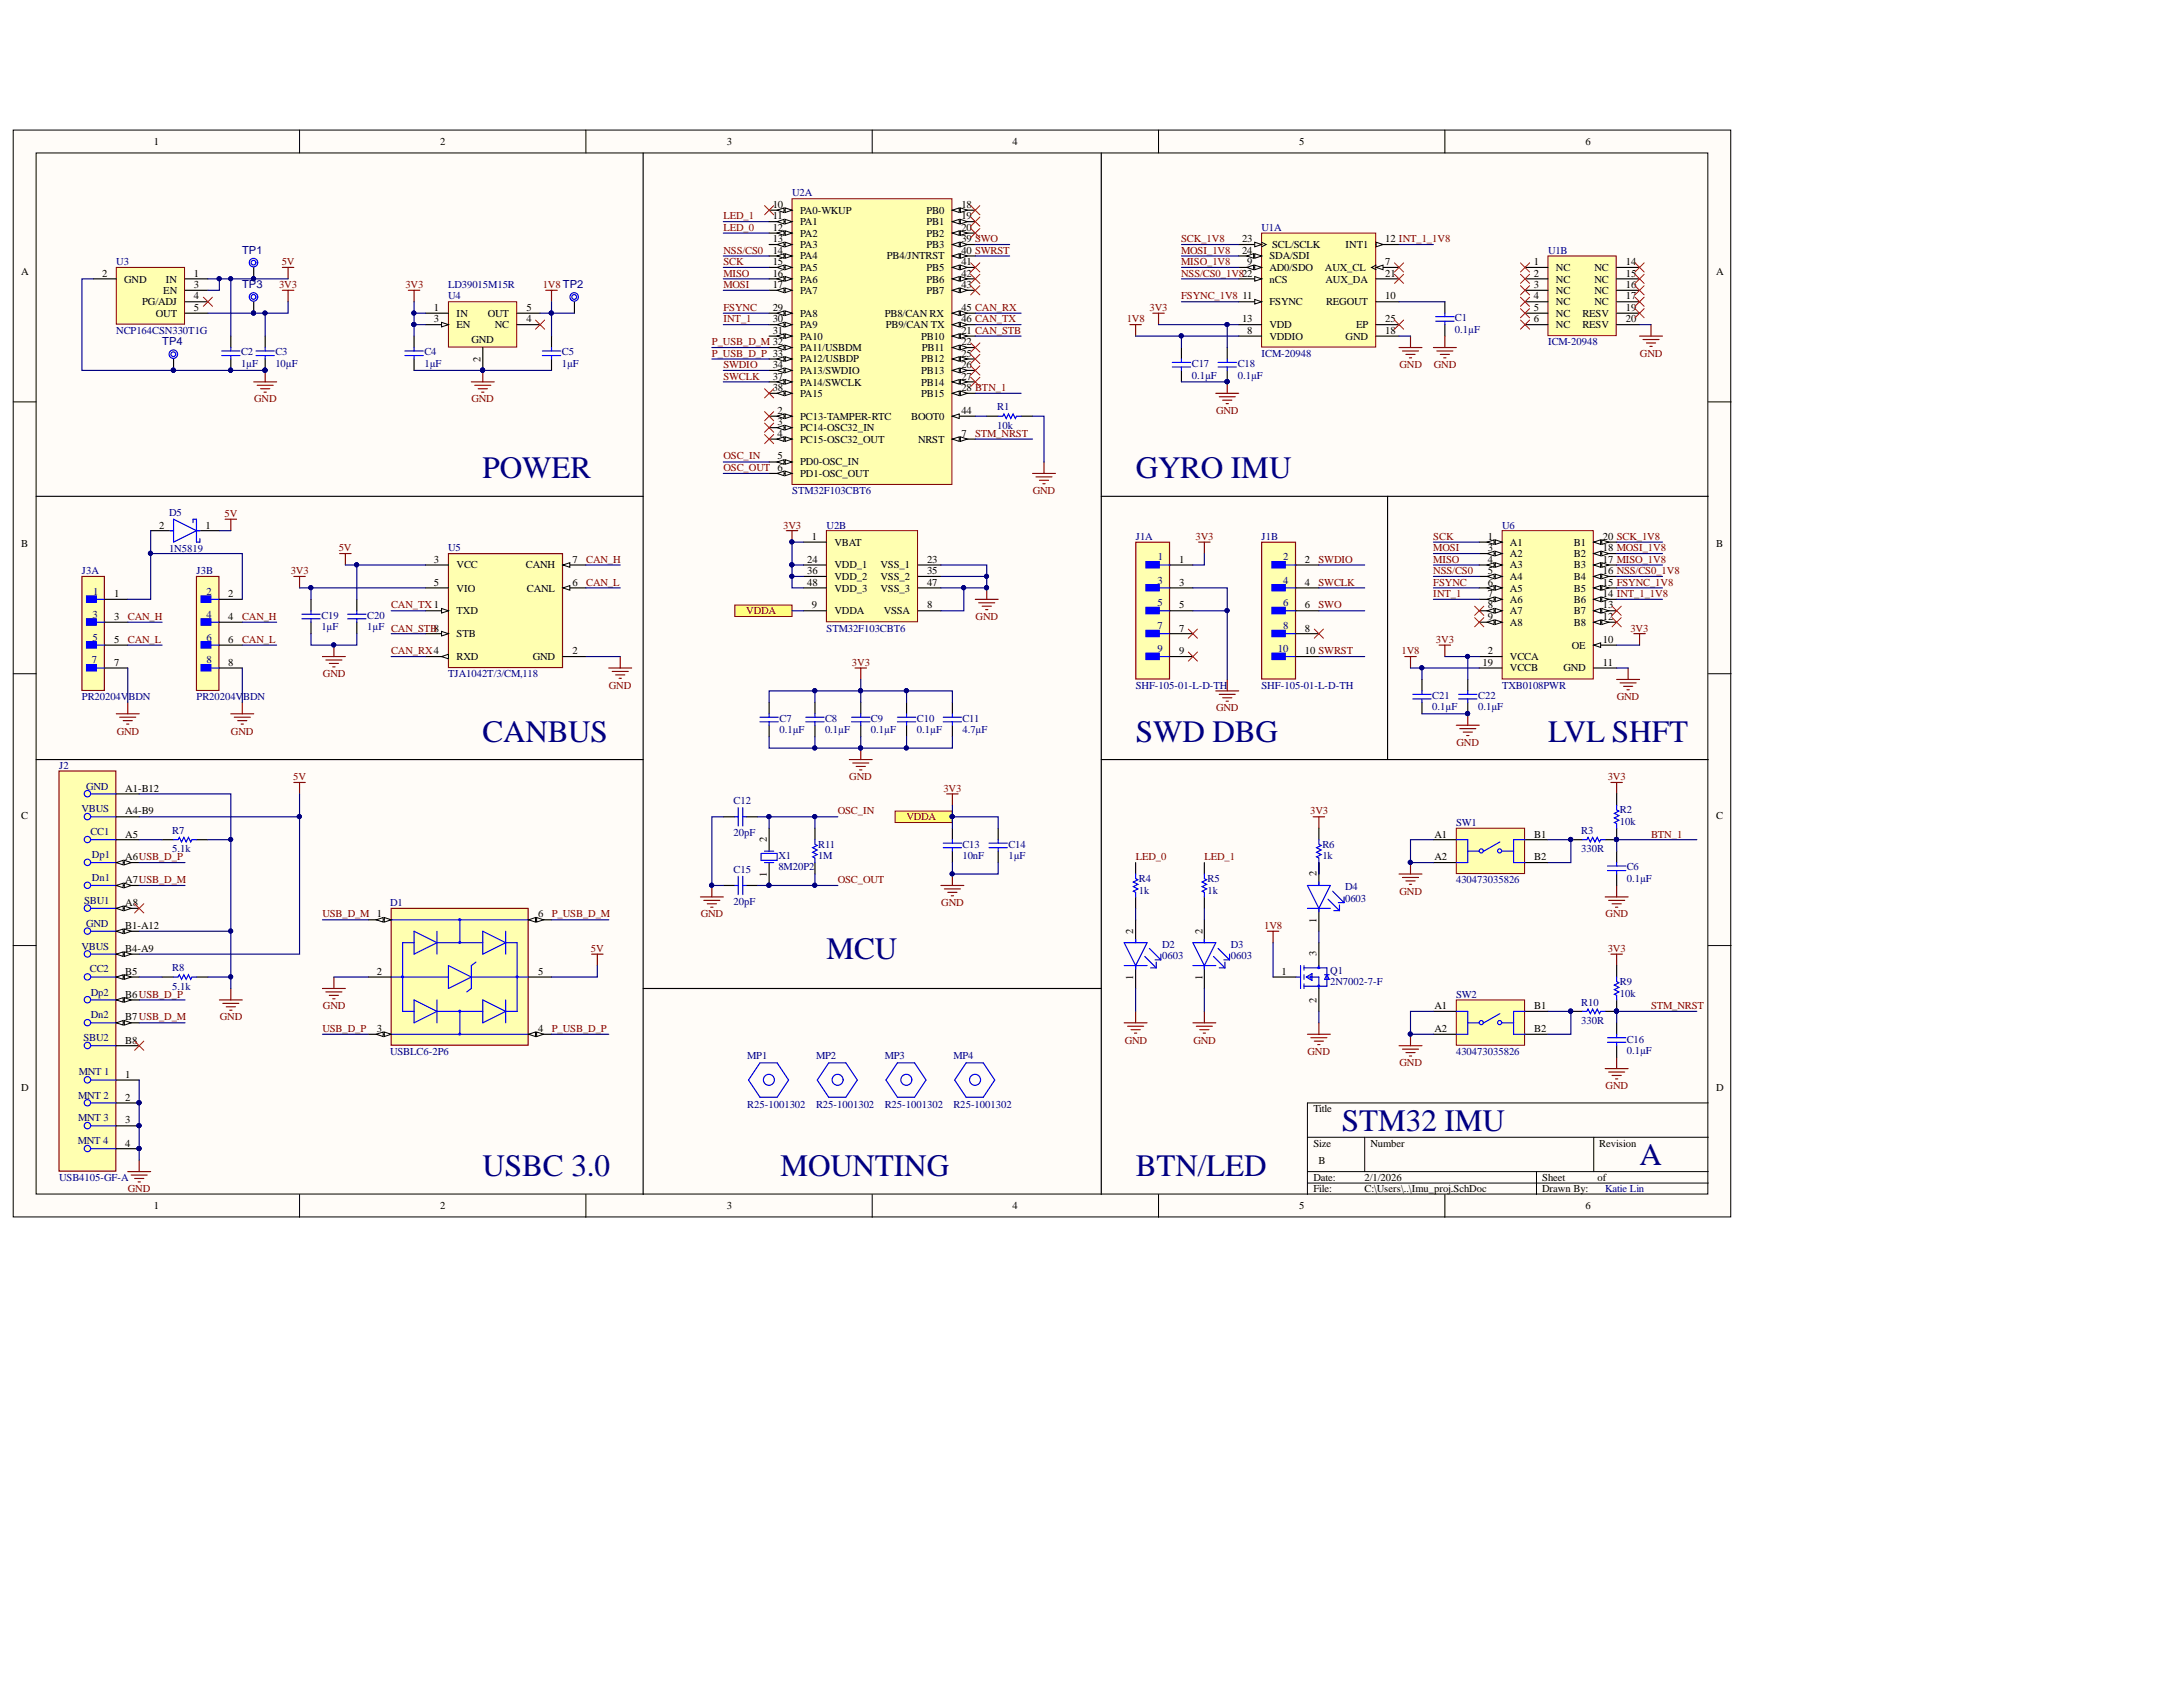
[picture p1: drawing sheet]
<svg xmlns="http://www.w3.org/2000/svg" width="349mm" height="270mm" viewBox="0 0 349 270" stroke-linecap="round" stroke-linejoin="round" font-family="sans-serif">
<defs><g id="words">
<g font-size="5" fill="#000080">
<text x="77.2" y="76.5">POWER</text>
<text x="181.6" y="76.5">GYRO IMU</text>
<text x="77.2" y="118.6">CANBUS</text>
<text x="181.6" y="118.6">SWD DBG</text>
<text x="247.5" y="118.6">LVL SHFT</text>
<text x="132.2" y="153.4">MCU</text>
<text x="214.6" y="180.9">STM32 IMU</text>
<text x="77.2" y="188.2">USBC 3.0</text>
<text x="124.8" y="188.2">MOUNTING</text>
<text x="181.6" y="188.2">BTN/LED</text>
<text x="262.2" y="186.4">A</text>
</g>
<g font-size="1.8" fill="#000080">
<text x="38.7" y="40.6">TP1</text>
<text x="38.7" y="46">TP3</text>
<text x="25.9" y="55.2">TP4</text>
</g>
<g font-size="1.7">
<text x="24.6" y="23.2">1</text>
<text x="70.4" y="23.2">2</text>
<text x="116.2" y="23.2">3</text>
<text x="161.9" y="23.2">4</text>
<text x="207.7" y="23.2">5</text>
<text x="253.5" y="23.2">6</text>
<text x="123.6" y="33.3">10</text>
<text x="123.6" y="35.1">11</text>
<text x="128" y="34.2">PA0-WKUP</text>
<text x="128" y="36">PA1</text>
<text x="148.2" y="34.2">PB0</text>
<text x="148.2" y="36">PB1</text>
<text x="153.7" y="33.3">18</text>
<text x="153.7" y="35.1">19</text>
<text x="123.6" y="36.9">12</text>
<text x="123.6" y="38.8">13</text>
<text x="123.6" y="40.6">14</text>
<text x="128" y="37.9">PA2</text>
<text x="128" y="39.7">PA3</text>
<text x="128" y="41.5">PA4</text>
<text x="141.8" y="41.5">PB4/JNTRST</text>
<text x="148.2" y="37.9">PB2</text>
<text x="148.2" y="39.7">PB3</text>
<text x="153.7" y="36.9">20</text>
<text x="153.7" y="38.8">39 SWO</text>
<text x="153.7" y="40.6">40 SWRST</text>
<text x="198.6" y="38.8">23</text>
<text x="198.6" y="40.6">24</text>
<text x="203" y="41.5">SDA/SDI</text>
<text x="203.4" y="39.7">SCL/SCLK</text>
<text x="215.2" y="39.7">INT1</text>
<text x="221.5" y="38.8">12 INT_1_1V8</text>
<text x="3.4" y="44">A</text>
<text x="16.3" y="44.3">2</text>
<text x="19.9" y="45.2">GND</text>
<text x="26.1" y="47">EN</text>
<text x="26.5" y="45.2">IN</text>
<text x="31" y="44.3">1</text>
<text x="31" y="46">3</text>
<text x="31" y="47.9">4</text>
<text x="123.6" y="42.4">15</text>
<text x="123.6" y="44.3">16</text>
<text x="123.6" y="46">17</text>
<text x="128" y="43.3">PA5</text>
<text x="128" y="45.2">PA6</text>
<text x="128" y="47">PA7</text>
<text x="148.2" y="43.3">PB5</text>
<text x="148.2" y="45.2">PB6</text>
<text x="148.2" y="47">PB7</text>
<text x="153.7" y="42.4">41</text>
<text x="153.7" y="44.3">42</text>
<text x="153.7" y="46">43</text>
<text x="198.7" y="47.9">11</text>
<text x="199.5" y="42.4">9</text>
<text x="203" y="45.2">nCS</text>
<text x="203" y="43.3">AD0/SDO</text>
<text x="211.9" y="43.3">AUX_CL</text>
<text x="212" y="45.2">AUX_DA</text>
<text x="221.5" y="47.9">10</text>
<text x="221.5" y="44.3">21</text>
<text x="221.5" y="42.4">7</text>
<text x="245.3" y="42.4">1</text>
<text x="245.3" y="44.3">2</text>
<text x="245.3" y="46">3</text>
<text x="245.3" y="47.9">4</text>
<text x="248.8" y="43.3">NC</text>
<text x="248.8" y="45.2">NC</text>
<text x="248.8" y="47">NC</text>
<text x="255" y="43.3">NC</text>
<text x="255" y="45.2">NC</text>
<text x="255" y="47">NC</text>
<text x="260" y="42.4">14</text>
<text x="260" y="44.3">15</text>
<text x="260" y="46">16</text>
<text x="260" y="47.9">17</text>
<text x="274.4" y="44">A</text>
<text x="22.7" y="48.8">PG/ADJ</text>
<text x="24.9" y="50.7">OUT</text>
<text x="31" y="49.8">5</text>
<text x="69.4" y="49.8">1</text>
<text x="69.4" y="51.5">3</text>
<text x="73" y="50.7">IN</text>
<text x="73" y="52.5">EN</text>
<text x="78" y="50.7">OUT</text>
<text x="79.1" y="52.5">NC</text>
<text x="84.2" y="49.8">5</text>
<text x="84.2" y="51.5">4</text>
<text x="123.6" y="53.4">31</text>
<text x="123.6" y="49.8">29</text>
<text x="123.6" y="51.5">30</text>
<text x="128" y="50.7">PA8</text>
<text x="128" y="52.5">PA9</text>
<text x="141.5" y="50.7">PB8/CAN RX</text>
<text x="141.6" y="52.5">PB9/CAN TX</text>
<text x="153.7" y="53.4">21 CAN_STB</text>
<text x="153.7" y="49.8">45 CAN_RX</text>
<text x="153.7" y="51.5">46 CAN_TX</text>
<text x="198.6" y="51.5">13</text>
<text x="199.5" y="53.4">8</text>
<text x="203" y="48.8">FSYNC</text>
<text x="203" y="52.5">VDD</text>
<text x="212.1" y="48.8">REGOUT</text>
<text x="216.9" y="52.5">EP</text>
<text x="221.5" y="53.4">18</text>
<text x="221.5" y="51.5">25</text>
<text x="245.3" y="49.8">5</text>
<text x="245.3" y="51.5">6</text>
<text x="248.8" y="48.8">NC</text>
<text x="248.8" y="50.7">NC</text>
<text x="248.8" y="52.5">NC</text>
<text x="253" y="50.7">RESV</text>
<text x="253" y="52.5">RESV</text>
<text x="255" y="48.8">NC</text>
<text x="260" y="49.8">19</text>
<text x="260" y="51.5">20</text>
<text x="75.4" y="54.8">GND</text>
<text x="76.8" y="57.9" transform="rotate(-90 76.8 57.9)">2</text>
<text x="123.6" y="58.9">34</text>
<text x="128" y="54.3">PA10</text>
<text x="128" y="56.2">PA11/USBDM</text>
<text x="128" y="58">PA12/USBDP</text>
<text x="128" y="59.8">PA13/SWDIO</text>
<text x="147.3" y="54.3">PB10</text>
<text x="147.3" y="58">PB12</text>
<text x="147.3" y="59.8">PB13</text>
<text x="147.4" y="56.2">PB11</text>
<text x="153.7" y="55.3">22</text>
<text x="153.7" y="57">25</text>
<text x="153.7" y="58.9">26</text>
<text x="203" y="54.3">VDDIO</text>
<text x="215.2" y="54.3">GND</text>
<text x="123.6" y="60.7">37</text>
<text x="123.6" y="62.5">38</text>
<text x="128" y="61.7">PA14/SWCLK</text>
<text x="128" y="63.5">PA15</text>
<text x="147.3" y="61.7">PB14</text>
<text x="147.3" y="63.5">PB15</text>
<text x="153.7" y="60.7">27</text>
<text x="153.7" y="62.5">28 BTN_1</text>
<text x="124.3" y="66.2">2</text>
<text x="124.3" y="68">3</text>
<text x="124.3" y="69.9">4</text>
<text x="128" y="67.2">PC13-TAMPER-RTC</text>
<text x="128" y="68.9">PC14-OSC32_IN</text>
<text x="128" y="70.8">PC15-OSC32_OUT</text>
<text x="145.7" y="67.2">BOOT0</text>
<text x="146.8" y="70.8">NRST</text>
<text x="153.7" y="66.2">44</text>
<text x="153.7" y="69.9">7</text>
<text x="124.3" y="73.5">5</text>
<text x="128" y="74.4">PD0-OSC_IN</text>
<text x="128" y="76.3">PD1-OSC_OUT</text>
<text x="3.4" y="87.5">B</text>
<text x="25.4" y="84.6">2</text>
<text x="32.9" y="84.6">1</text>
<text x="129.8" y="86.3">1</text>
<text x="133.5" y="87.3">VBAT</text>
<text x="237.9" y="86.3">1</text>
<text x="237.9" y="88.2">3</text>
<text x="241.5" y="87.3">A1</text>
<text x="241.5" y="89.1">A2</text>
<text x="251.7" y="89.1">B2</text>
<text x="251.7" y="87.3">B1</text>
<text x="256.3" y="88.2">18 MOSI_1V8</text>
<text x="256.3" y="86.3">20 SCK_1V8</text>
<text x="274.4" y="87.5">B</text>
<text x="18.3" y="95.6">1</text>
<text x="36.5" y="95.6">2</text>
<text x="69.4" y="90.1">3</text>
<text x="69.4" y="93.7">5</text>
<text x="73" y="90.9">VCC</text>
<text x="73" y="94.6">VIO</text>
<text x="84.1" y="90.9">CANH</text>
<text x="84.3" y="94.6">CANL</text>
<text x="91.5" y="90.1">7</text>
<text x="91.5" y="93.7">6</text>
<text x="129.1" y="90.1">24</text>
<text x="129.1" y="91.8">36</text>
<text x="129.1" y="93.7">48</text>
<text x="133.5" y="90.9">VDD_1</text>
<text x="133.5" y="92.8">VDD_2</text>
<text x="133.5" y="94.6">VDD_3</text>
<text x="140.8" y="90.9">VSS_1</text>
<text x="140.8" y="92.8">VSS_2</text>
<text x="140.8" y="94.6">VSS_3</text>
<text x="148.2" y="90.1">23</text>
<text x="148.2" y="91.8">35</text>
<text x="148.2" y="93.7">47</text>
<text x="188.6" y="90.1">1</text>
<text x="188.6" y="93.7">3</text>
<text x="208.7" y="90.1">2</text>
<text x="208.7" y="93.7">4</text>
<text x="237.9" y="90.1">4</text>
<text x="237.9" y="91.8">5</text>
<text x="237.9" y="93.7">6</text>
<text x="237.9" y="95.6">7</text>
<text x="241.5" y="90.9">A3</text>
<text x="241.5" y="92.8">A4</text>
<text x="241.5" y="94.6">A5</text>
<text x="251.7" y="94.6">B5</text>
<text x="251.7" y="92.8">B4</text>
<text x="251.7" y="90.9">B3</text>
<text x="256.3" y="95.6">14 INT_1_1V8</text>
<text x="256.3" y="93.7">15 FSYNC_1V8</text>
<text x="256.3" y="91.8">16 NSS/CS0_1V8</text>
<text x="256.3" y="90.1">17 MISO_1V8</text>
<text x="18.3" y="99.2">3</text>
<text x="36.5" y="99.2">4</text>
<text x="73" y="101.9">STB</text>
<text x="73" y="98.3">TXD</text>
<text x="129.8" y="97.3">9</text>
<text x="133.5" y="98.3">VDDA</text>
<text x="141.3" y="98.3">VSSA</text>
<text x="148.2" y="97.3">8</text>
<text x="188.6" y="97.3">5</text>
<text x="188.6" y="101.1">7</text>
<text x="208.7" y="97.3">6</text>
<text x="208.7" y="101.1">8</text>
<text x="237.9" y="97.3">8</text>
<text x="237.9" y="99.2">9</text>
<text x="241.5" y="96.4">A6</text>
<text x="241.5" y="98.3">A7</text>
<text x="241.5" y="100.1">A8</text>
<text x="251.7" y="100.1">B8</text>
<text x="251.7" y="98.3">B7</text>
<text x="251.7" y="96.4">B6</text>
<text x="256.3" y="99.2">12</text>
<text x="256.3" y="97.3">13</text>
<text x="18.3" y="102.8">5</text>
<text x="18.3" y="106.5">7</text>
<text x="36.5" y="102.8">6</text>
<text x="36.5" y="106.5">8</text>
<text x="73" y="105.6">RXD</text>
<text x="85.2" y="105.6">GND</text>
<text x="91.5" y="104.7">2</text>
<text x="188.6" y="104.7">9</text>
<text x="208.7" y="104.7">10 SWRST</text>
<text x="237.1" y="106.5">19</text>
<text x="237.9" y="104.7">2</text>
<text x="241.5" y="107.4">VCCB</text>
<text x="241.5" y="105.6">VCCA</text>
<text x="250" y="107.4">GND</text>
<text x="251.4" y="103.8">OE</text>
<text x="256.3" y="102.8">10</text>
<text x="256.3" y="106.5">11</text>
<text x="3.4" y="131">C</text>
<text x="20" y="126.7">A1-B12</text>
<text x="20" y="130.3">A4-B9</text>
<text x="274.4" y="131">C</text>
<text x="20" y="134">A5</text>
<text x="20" y="137.6">A6USB_D_P</text>
<text x="122.6" y="134.7" transform="rotate(-90 122.6 134.7)">2</text>
<text x="229.4" y="134">A1</text>
<text x="229.4" y="137.6">A2</text>
<text x="245.4" y="137.6">B2</text>
<text x="245.4" y="134">B1</text>
<text x="20" y="141.3">A7USB_D_M</text>
<text x="122.6" y="140.3" transform="rotate(-90 122.6 140.3)">1</text>
<text x="210.5" y="140.2" transform="rotate(-90 210.5 140.2)">2</text>
<text x="20" y="145">A8</text>
<text x="20" y="148.6">B1-A12</text>
<text x="86" y="146.8">6</text>
<text x="181.2" y="149.4" transform="rotate(-90 181.2 149.4)">2</text>
<text x="192.3" y="149.4" transform="rotate(-90 192.3 149.4)">2</text>
<text x="210.5" y="147.6" transform="rotate(-90 210.5 147.6)">1</text>
<text x="20" y="152.3">B4-A9</text>
<text x="20" y="156">B5</text>
<text x="60.3" y="156">2</text>
<text x="86" y="156">5</text>
<text x="205" y="156">1</text>
<text x="210.5" y="153" transform="rotate(-90 210.5 153)">3</text>
<text x="20" y="159.6">B6USB_D_P</text>
<text x="181.2" y="156.7" transform="rotate(-90 181.2 156.7)">1</text>
<text x="192.3" y="156.7" transform="rotate(-90 192.3 156.7)">1</text>
<text x="210.5" y="160.4" transform="rotate(-90 210.5 160.4)">2</text>
<text x="229.4" y="161.5">A1</text>
<text x="245.4" y="161.5">B1</text>
<text x="20" y="163.2">B7USB_D_M</text>
<text x="20" y="167">B8</text>
<text x="60.3" y="165.1">3</text>
<text x="86" y="165.1">4</text>
<text x="229.4" y="165.1">A2</text>
<text x="245.4" y="165.1">B2</text>
<text x="20" y="172.4">1</text>
<text x="3.4" y="174.5">D</text>
<text x="20" y="176.1">2</text>
<text x="20" y="179.7">3</text>
<text x="210" y="177.9">Title</text>
<text x="274.4" y="174.5">D</text>
<text x="20" y="183.4">4</text>
<text x="210" y="183.4">Size</text>
<text x="219.2" y="183.4">Number</text>
<text x="255.7" y="183.4">Revision</text>
<text x="210" y="188.9">Date:</text>
<text x="210" y="190.7">File:</text>
<text x="210.9" y="186.1">B</text>
<text x="218.2" y="188.9">2/1/2026</text>
<text x="218.2" y="190.7">C:\Users\..\Imu_proj.SchDoc</text>
<text x="246.6" y="188.9">Sheet</text>
<text x="246.6" y="190.7">Drawn By:</text>
<text x="255.5" y="188.9">of</text>
<text x="24.6" y="193.5">1</text>
<text x="70.4" y="193.5">2</text>
<text x="116.2" y="193.5">3</text>
<text x="161.9" y="193.5">4</text>
<text x="207.7" y="193.5">5</text>
<text x="253.5" y="193.5">6</text>
</g>
<g font-size="1.7" fill="#800000">
<text x="115.7" y="35.1">LED_1</text>
<text x="115.7" y="40.6">NSS/CS0</text>
<text x="115.7" y="36.9">LED_0</text>
<text x="188.9" y="38.8">SCK_1V8</text>
<text x="188.9" y="40.6">MOSI_1V8</text>
<text x="44.6" y="46">3V3</text>
<text x="45" y="42.4">5V</text>
<text x="64.8" y="46">3V3</text>
<text x="86.8" y="46">1V8 TP2</text>
<text x="115.7" y="42.4">SCK</text>
<text x="115.7" y="44.3">MISO</text>
<text x="115.7" y="46">MOSI</text>
<text x="188.9" y="42.4">MISO_1V8</text>
<text x="188.9" y="44.3">NSS/CS0_1V822</text>
<text x="188.9" y="47.9">FSYNC_1V8</text>
<text x="115.7" y="49.8">FSYNC</text>
<text x="115.7" y="51.5">INT_1</text>
<text x="180.2" y="51.5">1V8</text>
<text x="183.8" y="49.8">3V3</text>
<text x="113.8" y="55.3">P_USB_D_M 32</text>
<text x="113.8" y="57">P_USB_D_P 33</text>
<text x="115.7" y="58.9">SWDIO</text>
<text x="223.8" y="58.9">GND</text>
<text x="229.3" y="58.9">GND</text>
<text x="262.3" y="57">GND</text>
<text x="40.7" y="64.4">GND</text>
<text x="75.4" y="64.4">GND</text>
<text x="115.7" y="60.7">SWCLK</text>
<text x="155.9" y="69.9">STM_NRST</text>
<text x="194.5" y="66.2">GND</text>
<text x="115.7" y="73.5">OSC_IN</text>
<text x="115.7" y="75.4">OSC_OUT 6</text>
<text x="35.9" y="82.7">5V</text>
<text x="165.1" y="79.1">GND</text>
<text x="54.2" y="88.2">5V</text>
<text x="125.3" y="84.6">3V3</text>
<text x="191.2" y="86.3">3V3</text>
<text x="229.2" y="86.3">SCK</text>
<text x="229.2" y="88.2">MOSI</text>
<text x="46.5" y="91.8">3V3</text>
<text x="93.7" y="90.1">CAN_H</text>
<text x="93.7" y="93.7">CAN_L</text>
<text x="210.9" y="90.1">SWDIO</text>
<text x="210.9" y="93.7">SWCLK</text>
<text x="229.2" y="90.1">MISO</text>
<text x="229.2" y="91.8">NSS/CS0</text>
<text x="229.2" y="93.7">FSYNC</text>
<text x="229.2" y="95.6">INT_1</text>
<text x="20.5" y="99.2">CAN_H</text>
<text x="38.7" y="99.2">CAN_H</text>
<text x="62.5" y="97.3">CAN_TX1</text>
<text x="119.3" y="98.3">VDDA</text>
<text x="156" y="99.2">GND</text>
<text x="210.9" y="97.3">SWO</text>
<text x="260.7" y="101.1">3V3</text>
<text x="20.5" y="102.8">CAN_L</text>
<text x="38.7" y="102.8">CAN_L</text>
<text x="62.5" y="104.7">CAN_RX4</text>
<text x="136.2" y="106.5">3V3</text>
<text x="224.1" y="104.7">1V8</text>
<text x="229.6" y="102.8">3V3</text>
<text x="51.6" y="108.3">GND</text>
<text x="97.4" y="110.2">GND</text>
<text x="194.5" y="113.8">GND</text>
<text x="258.5" y="112">GND</text>
<text x="18.7" y="117.5">GND</text>
<text x="36.9" y="117.5">GND</text>
<text x="232.9" y="119.3">GND</text>
<text x="46.9" y="124.8">5V</text>
<text x="135.8" y="124.8">GND</text>
<text x="257.1" y="124.8">3V3</text>
<text x="134" y="130.3">OSC_IN</text>
<text x="144.9" y="131.2">VDDA</text>
<text x="150.9" y="126.7">3V3</text>
<text x="209.5" y="130.3">3V3</text>
<text x="181.6" y="137.6">LED_0</text>
<text x="192.6" y="137.6">LED_1</text>
<text x="264" y="134">BTN_1</text>
<text x="134" y="141.3">OSC_OUT</text>
<text x="223.8" y="143.1">GND</text>
<text x="51.6" y="146.8">USB_D_M 1</text>
<text x="88.2" y="146.8">P_USB_D_M</text>
<text x="112.1" y="146.8">GND</text>
<text x="150.5" y="145">GND</text>
<text x="202.2" y="148.6">1V8</text>
<text x="256.8" y="146.8">GND</text>
<text x="94.5" y="152.3">5V</text>
<text x="257.1" y="152.3">3V3</text>
<text x="51.6" y="161.5">GND</text>
<text x="264" y="161.5">STM_NRST</text>
<text x="35.2" y="163.2">GND</text>
<text x="51.6" y="165.1">USB_D_P</text>
<text x="88.2" y="165.1">P_USB_D_P</text>
<text x="179.9" y="167">GND</text>
<text x="190.8" y="167">GND</text>
<text x="209.1" y="168.7">GND</text>
<text x="223.8" y="170.6">GND</text>
<text x="256.8" y="174.2">GND</text>
<text x="20.5" y="190.7">GND</text>
</g>
<g font-size="1.7" fill="#000080">
<text x="126.7" y="31.4">U2A</text>
<text x="201.7" y="36.9">U1A</text>
<text x="247.5" y="40.6">U1B</text>
<text x="18.6" y="42.4">U3</text>
<text x="71.7" y="47.9">U4</text>
<text x="71.7" y="46">LD39015M15R</text>
<text x="18.6" y="53.4">NCP164CSN330T1G</text>
<text x="232.7" y="51.4">C1</text>
<text x="232.7" y="53.2">0.1µF</text>
<text x="38.5" y="56.9">C2</text>
<text x="38.5" y="58.7">1µF</text>
<text x="44" y="56.9">C3</text>
<text x="44" y="58.7">10µF</text>
<text x="67.9" y="56.9">C4</text>
<text x="67.9" y="58.7">1µF</text>
<text x="89.8" y="56.9">C5</text>
<text x="89.8" y="58.7">1µF</text>
<text x="190.6" y="58.7">C17</text>
<text x="197.9" y="58.7">C18</text>
<text x="201.7" y="57">ICM-20948</text>
<text x="247.5" y="55.3">ICM-20948</text>
<text x="159.5" y="65.6">R1</text>
<text x="190.6" y="60.6">0.1µF</text>
<text x="197.9" y="60.6">0.1µF</text>
<text x="159.5" y="68.6">10k</text>
<text x="27" y="82.5">D5</text>
<text x="126.7" y="79.1">STM32F103CBT6</text>
<text x="27" y="88.4">1N5819</text>
<text x="71.7" y="88.2">U5</text>
<text x="132.2" y="84.6">U2B</text>
<text x="181.6" y="86.3">J1A</text>
<text x="185.2" y="89.6">1</text>
<text x="201.7" y="86.3">J1B</text>
<text x="205.2" y="89.6">2</text>
<text x="240.2" y="84.6">U6</text>
<text x="13.1" y="91.8">J3A</text>
<text x="14.9" y="95.1">1</text>
<text x="31.4" y="91.8">J3B</text>
<text x="33" y="95.1">2</text>
<text x="185.1" y="93.4">3</text>
<text x="205.2" y="93.4">4</text>
<text x="14.8" y="98.9">3</text>
<text x="33" y="98.9">4</text>
<text x="51.4" y="99">C19</text>
<text x="51.4" y="100.8">1µF</text>
<text x="58.7" y="99">C20</text>
<text x="58.7" y="100.8">1µF CAN_STB8</text>
<text x="132.2" y="101.1">STM32F103CBT6</text>
<text x="185.1" y="97">5</text>
<text x="185.1" y="100.6">7</text>
<text x="205.2" y="97">6</text>
<text x="205.2" y="100.6">8</text>
<text x="14.7" y="106.1">7</text>
<text x="14.8" y="102.5">5</text>
<text x="33" y="102.5">6</text>
<text x="33" y="106.1">8</text>
<text x="185.1" y="104.3">9</text>
<text x="204.4" y="104.3">10</text>
<text x="13.1" y="112">PR20204V</text>
<text x="20.6" y="112">BDN</text>
<text x="31.4" y="112">PR20204V</text>
<text x="38.9" y="112">BDN</text>
<text x="71.7" y="108.3">TJA1042T/3/CM,118</text>
<text x="181.6" y="110.2">SHF-105-01-L-D-TH</text>
<text x="201.7" y="110.2">SHF-105-01-L-D-TH</text>
<text x="229" y="111.8">C21</text>
<text x="229" y="113.6">0.1µF</text>
<text x="236.4" y="111.8">C22</text>
<text x="236.4" y="113.6">0.1µF</text>
<text x="240.2" y="110.2">TXB0108PWR</text>
<text x="124.7" y="115.5">C7</text>
<text x="124.7" y="117.3">0.1µF</text>
<text x="131.9" y="115.5">C8</text>
<text x="131.9" y="117.3">0.1µF</text>
<text x="139.3" y="115.5">C9</text>
<text x="139.3" y="117.3">0.1µF</text>
<text x="146.6" y="115.5">C10</text>
<text x="146.6" y="117.3">0.1µF</text>
<text x="153.9" y="115.5">C11</text>
<text x="153.9" y="117.3">4.7µF</text>
<text x="9.5" y="123">J2</text>
<text x="13" y="129.9">VBUS</text>
<text x="13.8" y="126.3">GND</text>
<text x="117.3" y="128.7">C12</text>
<text x="259" y="130.1">R2</text>
<text x="259" y="132">10k</text>
<text x="14.5" y="133.6">CC1</text>
<text x="14.7" y="137.3">Dp1</text>
<text x="27.6" y="133.4">R7</text>
<text x="27.6" y="136.4">5.1k</text>
<text x="117.3" y="133.7">20pF</text>
<text x="124.5" y="137.5">X1</text>
<text x="130.8" y="135.6">R11</text>
<text x="130.8" y="137.5">1M</text>
<text x="153.9" y="135.6">C13</text>
<text x="153.9" y="137.5">10nF</text>
<text x="161.3" y="135.6">C14</text>
<text x="161.3" y="137.5">1µF</text>
<text x="211.5" y="135.6">R6</text>
<text x="211.5" y="137.5">1k</text>
<text x="232.8" y="132.1">SW1</text>
<text x="252.9" y="133.4">R3</text>
<text x="252.9" y="136.4">330R</text>
<text x="14.7" y="140.9">Dn1</text>
<text x="117.3" y="139.7">C15</text>
<text x="124.5" y="139.2">8M20P2</text>
<text x="182.1" y="141.1">R4</text>
<text x="182.1" y="143">1k</text>
<text x="193.1" y="141.1">R5</text>
<text x="193.1" y="143">1k</text>
<text x="215.1" y="142.4">D4</text>
<text x="232.8" y="141.3">430473035826</text>
<text x="260.1" y="139.2">C6</text>
<text x="260.1" y="141.1">0.1µF</text>
<text x="13.4" y="144.6">SBU1</text>
<text x="13.8" y="148.3">GND</text>
<text x="62.4" y="145">D1</text>
<text x="117.3" y="144.7">20pF</text>
<text x="215.1" y="144.2">0603</text>
<text x="13" y="151.9">VBUS</text>
<text x="14.4" y="155.5">CC2</text>
<text x="27.6" y="155.4">R8</text>
<text x="185.9" y="151.6">D2</text>
<text x="185.9" y="153.4">0603</text>
<text x="196.8" y="151.6">D3</text>
<text x="196.8" y="153.4">0603</text>
<text x="212.7" y="155.8">Q1</text>
<text x="14.5" y="159.3">Dp2</text>
<text x="27.6" y="158.3">5.1k</text>
<text x="212.7" y="157.6">2N7002-7-F</text>
<text x="232.8" y="159.6">SW2</text>
<text x="252.9" y="160.9">R10</text>
<text x="259" y="157.6">R9</text>
<text x="259" y="159.4">10k</text>
<text x="13.4" y="166.5">SBU2</text>
<text x="14.5" y="162.9">Dn2</text>
<text x="252.9" y="163.8">330R</text>
<text x="260.1" y="166.8">C16</text>
<text x="12.6" y="172">MNT 1</text>
<text x="62.4" y="168.7">USBLC6-2P6</text>
<text x="119.5" y="169.5">MP1</text>
<text x="130.5" y="169.5">MP2</text>
<text x="141.5" y="169.5">MP3</text>
<text x="152.5" y="169.5">MP4</text>
<text x="232.8" y="168.7">430473035826</text>
<text x="260.1" y="168.6">0.1µF</text>
<text x="12.5" y="175.7">MNT 2</text>
<text x="12.5" y="179.4">MNT 3</text>
<text x="119.5" y="177.2">R25-1001302</text>
<text x="130.5" y="177.2">R25-1001302</text>
<text x="141.5" y="177.2">R25-1001302</text>
<text x="152.5" y="177.2">R25-1001302</text>
<text x="12.4" y="183">MNT 4</text>
<text x="9.5" y="188.9">USB4105-GF-A</text>
<text x="256.7" y="190.7">Katie Lin</text>
</g>
</g></defs>
<g fill="#fffcf8" stroke="#000" stroke-width=".16">
<path d="M2.1 20.8h274.7v173.9h-274.7z"/>
<path d="M5.8 24.5h267.3v166.5h-267.3z"/>
</g>
<g fill="none" stroke="#000" stroke-width=".16">
<path d="M47.9 20.8v3.7M93.7 20.8v3.7M139.5 20.8v3.7M185.3 20.8v3.7M231.1 20.8v3.7M2.1 64.3h3.7M273.2 64.3h3.6M2.1 107.8h3.7M273.2 107.8h3.6M2.1 151.3h3.7M273.2 151.3h3.6M273.2 176.4h-64.1v14.7"/>
<path d="M47.9 191.1v3.7M93.7 191.1v3.7M139.5 191.1v3.7M185.3 191.1v3.7M209.1 181.9h64.1M209.1 187.4h64.1M209.1 189.3h64.1M218.2 181.9v5.5M231.1 191.1v3.7M245.7 187.4v3.7M254.9 181.9v5.5"/>
</g>
<path d="M201.7 37.3h18.3v18.2h-18.3z" fill="#ffffb0" stroke="#800000" stroke-width=".16"/>
<path d="M198.1 48.3h3.6M220.1 48.3h3.6" fill="none" stroke="#000" stroke-width=".18"/>
<path d="M200.6 47.9l1.1 .4-1.1 .3z" fill="#fffcf8"/>
<path d="M200.6 47.9l1.1 .4-1.1 .3z" fill="none" stroke="#000" stroke-width=".16"/>
<path d="M220.1 39.1h3.6" fill="none" stroke="#000" stroke-width=".18"/>
<path d="M220.1 38.8l1.1 .3-1.1 .4z" fill="#fffcf8"/>
<path d="M220.1 38.8l1.1 .3-1.1 .4z" fill="none" stroke="#000" stroke-width=".16"/>
<path d="M198.1 51.9h3.6M198.1 44.6h3.6M220.1 53.8h3.6M220.1 44.6h3.6" fill="none" stroke="#000" stroke-width=".18"/>
<path d="M200.6 44.2l1.1 .4-1.1 .4z" fill="#fffcf8"/>
<path d="M201.7 38.8l.8 .3-.8 .4M200.6 44.2l1.1 .4-1.1 .4z" fill="none" stroke="#000" stroke-width=".16"/>
<path d="M198.1 39.1h3.6" fill="none" stroke="#000" stroke-width=".18"/>
<path d="M200.6 38.8l1.1 .3-1.1 .4z" fill="#fffcf8"/>
<path d="M200.6 38.8l1.1 .3-1.1 .4z" fill="none" stroke="#000" stroke-width=".16"/>
<path d="M198.1 40.9h3.6" fill="none" stroke="#000" stroke-width=".18"/>
<path d="M200.6 40.6l1.1 .3-1.1 .4z" fill="#fffcf8"/>
<path d="M200.6 40.6l1.1 .3-1.1 .4z" fill="none" stroke="#000" stroke-width=".16"/>
<path d="M199.4 40.9l1.1-.3v.7z" fill="#fffcf8"/>
<path d="M199.4 40.9l1.1-.3v.7zM220.1 42.4l-.8 .4 .8 .3" fill="none" stroke="#000" stroke-width=".16"/>
<path d="M220.1 51.9h3.6M220.1 42.8h3.6" fill="none" stroke="#000" stroke-width=".18"/>
<path d="M220.1 42.8l1.1-.4v.7z" fill="#fffcf8"/>
<path d="M220.1 42.8l1.1-.4v.7z" fill="none" stroke="#000" stroke-width=".16"/>
<path d="M198.1 53.8h3.6M198.1 42.8h3.6" fill="none" stroke="#000" stroke-width=".18"/>
<path d="M200.6 42.4l1.1 .4-1.1 .3z" fill="#fffcf8"/>
<path d="M200.6 42.4l1.1 .4-1.1 .3z" fill="none" stroke="#000" stroke-width=".16"/>
<path d="M199.4 42.8l1.1-.4v.7z" fill="#fffcf8"/>
<path d="M199.4 42.8l1.1-.4v.7z" fill="none" stroke="#000" stroke-width=".16"/>
<path d="M18.6 42.8h10.9v9.1h-10.9z" fill="#ffffb0" stroke="#800000" stroke-width=".16"/>
<g fill="none" stroke="#000" stroke-width=".18">
<path d="M14.9 44.6h3.7M29.6 44.6h3.6M29.6 46.4h3.6M29.6 48.3h3.6M29.6 50.1h3.6M36.9 53.8v1.8M36.9 57.4v1.9M42.4 53.8v1.8M42.4 57.4v1.9M137.6 112.4v1.8M137.6 116v1.9M210.9 138v3.7"/>
<path d="M181.6 147.1v3.7M181.6 154.5v3.6M192.6 147.1v3.7M192.6 154.5v3.6M210.9 145.3v3.7"/>
</g>
<g fill="none" stroke="#00f" stroke-width=".18">
<path d="M35.4 56.1h3M35.4 56.9h3M36.9 55.6v.5M36.9 56.9v.5M40.9 56.1h3M40.9 56.9h3M42.4 55.6v.5M42.4 56.9v.5M136.2 114.7h2.9M136.2 115.5h2.9M137.6 114.2v.5M137.6 115.5v.5"/>
<path d="M179.8 150.8h3.6l-1.8 3.7zM179.8 154.5h3.6M181.6 150.3v.5M181.6 154.5v.5M183.1 153l1.8 1.8M183.8 151.7l1.8 1.9M184 154.8h.9M184.7 153.6h.9M184.9 153.9v.9M185.6 152.6v1M190.8 150.8h3.6l-1.8 3.7zM190.8 154.5h3.6"/>
<path d="M192.6 150.3v.5M192.6 154.5v.5M194.1 153l1.8 1.8M194.8 151.7l1.8 1.9M195 154.8h.9M195.7 153.6h.9M195.9 153.9v.9M196.6 152.6v1M209.1 141.7h3.6l-1.8 3.6zM209.1 145.3h3.6M210.9 141.1v.6M210.9 145.3v.6"/>
<path d="M212.4 143.9l1.8 1.8M213.1 142.6l1.8 1.8M213.3 145.7h.9M214 144.4h.9M214.2 144.8v.9M214.9 143.5v.9"/>
</g>
<g fill="none" stroke="#800000" stroke-width=".18">
<path d="M42.4 59.3v1.8M45.2 42.8h1.8M45.2 46.4h1.8M46.1 42.8v1.8M46.1 46.4v1.9M40.6 61.1h3.6M41.1 61.6h2.6M41.7 62.2h1.4M42.2 62.7h.4M223.7 139.8h3.7M225.6 138v1.8M224.3 140.4h2.5"/>
<path d="M224.8 140.9h1.5M225.4 141.5h.3M256.7 143.5h3.7M257.2 144h2.6M257.8 144.6h1.5M258.3 145.1h.4M258.5 141.7v1.8M223.7 167.3h3.7M224.3 167.8h2.5M224.8 168.4h1.5M225.4 168.9h.3M225.6 165.5v1.8"/>
<path d="M256.7 170.9h3.7M257.2 171.5h2.6M257.8 172h1.5M258.3 172.6h.4M258.5 169.1v1.8"/>
</g>
<g fill="#000080" stroke="#000080" stroke-width=".16">
<circle cx="225.5" cy="165.4" r=".33"/>
<circle cx="42.4" cy="59.2" r=".33"/>
<circle cx="36.9" cy="59.2" r=".33"/>
<circle cx="225.5" cy="138" r=".33"/>
</g>
<path d="M32.5 47.5l1.5 1.5M34 47.5l-1.5 1.5" fill="none" stroke="#f00" stroke-width=".16"/>
<path d="M247.5 40.9h11v12.8h-11z" fill="#ffffb0" stroke="#800000" stroke-width=".16"/>
<g fill="none" stroke="#000" stroke-width=".18">
<path d="M243.9 42.8h3.6M243.9 44.6h3.6M243.9 46.4h3.6M243.9 48.3h3.6M243.9 50.1h3.6M243.9 51.9h3.6M258.5 42.8h3.7M258.5 44.6h3.7M258.5 46.4h3.7M258.5 48.3h3.7M258.5 50.1h3.7M258.5 51.9h3.7"/>
<path d="M251.2 134.3h1.8M258.5 132.5v1.8h-1.8M258.5 127v1.8M258.5 160v1.8h-1.8M258.5 154.5v1.8M251.2 161.8h1.8"/>
</g>
<g fill="none" stroke="#800000" stroke-width=".18">
<path d="M223.7 55.6h3.7M224.3 56.1h2.5M224.8 56.7h1.5M225.4 57.2h.3M225.6 53.8v1.8M262.2 53.8h3.7M262.7 54.3h2.6M263.3 54.9h1.5M263.8 55.4h.4M264 51.9v1.9M257.6 125.2h1.8M258.5 125.2v1.8"/>
<path d="M257.6 152.6h1.8M258.5 152.6v1.9"/>
</g>
<g fill="#000080" stroke="#000080" stroke-width=".16">
<circle cx="258.5" cy="161.8" r=".33"/>
<circle cx="251.2" cy="161.8" r=".33"/>
<circle cx="258.5" cy="134.3" r=".33"/>
<circle cx="251.2" cy="134.3" r=".33"/>
</g>
<path d="M253 134.3h.8l.1-.3 .4 .7 .4-.7 .3 .7 .4-.7 .4 .7 .2-.4h.7M258.5 128.8v.8l.4 .2-.7 .3 .7 .4-.7 .4 .7 .3-.7 .4 .3 .2v.7M258.5 156.3v.7l.4 .2-.7 .4 .7 .3-.7 .4 .7 .4-.7 .3 .3 .2v.8M253 161.8h.8l.1-.4 .4 .8 .4-.8 .3 .8 .4-.8 .4 .8 .2-.4h.7" fill="none" stroke="#00f" stroke-width=".18"/>
<g fill="none" stroke="#f00" stroke-width=".16">
<path d="M223 42l1.5 1.5M223 43.9l1.5 1.4M224.5 42l-1.5 1.5M224.5 43.9l-1.5 1.4M243.1 42l1.5 1.5M243.1 43.9l1.5 1.4M243.1 45.7l1.5 1.5M243.1 47.5l1.5 1.5M243.1 49.4l1.5 1.4M243.1 51.2l1.5 1.5M244.6 42l-1.5 1.5M244.6 43.9l-1.5 1.4"/>
<path d="M244.6 45.7l-1.5 1.5M244.6 47.5l-1.5 1.5M244.6 49.4l-1.5 1.4M244.6 51.2l-1.5 1.5M261.5 42l1.4 1.5M261.5 43.9l1.4 1.4M261.5 45.7l1.4 1.5M261.5 47.5l1.4 1.5M261.5 49.4l1.4 1.4M262.9 42l-1.4 1.5M262.9 43.9l-1.4 1.4M262.9 45.7l-1.4 1.5"/>
<path d="M262.9 47.5l-1.4 1.5M262.9 49.4l-1.4 1.4"/>
</g>
<path d="M71.7 88.6h18.3v18.2h-18.3z" fill="#ffffb0" stroke="#800000" stroke-width=".18"/>
<path d="M68 90.4h3.7M90 90.4h3.7" fill="none" stroke="#000" stroke-width=".18"/>
<path d="M90 90.4l1.1-.4v.8z" fill="#fffcf8"/>
<path d="M90 90.4l1.1-.4v.8z" fill="none" stroke="#000" stroke-width=".16"/>
<path d="M90 94h3.7" fill="none" stroke="#000" stroke-width=".18"/>
<path d="M90 94l1.1-.3v.7z" fill="#fffcf8"/>
<path d="M90 94l1.1-.3v.7z" fill="none" stroke="#000" stroke-width=".16"/>
<path d="M68 105h3.7" fill="none" stroke="#000" stroke-width=".18"/>
<path d="M70.6 105l1.1-.3v.7z" fill="#fffcf8"/>
<path d="M70.6 105l1.1-.3v.7z" fill="none" stroke="#000" stroke-width=".16"/>
<path d="M68 101.4h3.7" fill="none" stroke="#000" stroke-width=".18"/>
<path d="M70.6 101l1.1 .4-1.1 .3z" fill="#fffcf8"/>
<path d="M70.6 101l1.1 .4-1.1 .3z" fill="none" stroke="#000" stroke-width=".16"/>
<path d="M68 97.7h3.7" fill="none" stroke="#000" stroke-width=".18"/>
<path d="M70.6 97.3l1.1 .4-1.1 .4z" fill="#fffcf8"/>
<path d="M70.6 97.3l1.1 .4-1.1 .4z" fill="none" stroke="#000" stroke-width=".16"/>
<path d="M68 94h3.7M90 105h3.7" fill="none" stroke="#000" stroke-width=".18"/>
<path d="M223 51.2l1.5 1.5M224.5 51.2l-1.5 1.5" fill="none" stroke="#f00" stroke-width=".16"/>
<path d="M71.7 48.3h10.9v7.2h-10.9z" fill="#ffffb0" stroke="#800000" stroke-width=".16"/>
<path d="M68 50.1h3.7M68 51.9h3.7M82.7 50.1h3.7M82.7 51.9h3.7" fill="none" stroke="#000" stroke-width=".18"/>
<path d="M70.6 51.6l1.1 .3-1.1 .4z" fill="#fffcf8"/>
<path d="M70.6 51.6l1.1 .3-1.1 .4z" fill="none" stroke="#000" stroke-width=".16"/>
<path d="M77.2 55.6v3.7M123 132.5v3.7M123 138v3.7" fill="none" stroke="#000" stroke-width=".18"/>
<g fill="#000080" stroke="#000080" stroke-width=".16">
<circle cx="77.2" cy="59.2" r=".33"/>
<circle cx="123" cy="141.6" r=".33"/>
</g>
<path d="M65.3 46.4h1.8M66.2 46.4v1.9M77.2 59.3v1.8M87.3 46.4h1.8M88.2 46.4v1.9M75.4 61.1h3.6M75.9 61.6h2.6M76.5 62.2h1.4M77 62.7h.4" fill="none" stroke="#800000" stroke-width=".18"/>
<path d="M85.6 51.2l1.5 1.5M87.1 51.2l-1.5 1.5" fill="none" stroke="#f00" stroke-width=".16"/>
<path d="M121.7 136.5h2.6v1.1h-2.6zM122.3 136.2h1.4M122.3 138h1.4" fill="none" stroke="#00f" stroke-width=".18"/>
<path d="M62.6 145.3h21.9v21.9h-21.9z" fill="#ffffb0" stroke="#800000" stroke-width=".18"/>
<g fill="none" stroke="#00f" stroke-width=".18">
<path d="M62.6 156.3h9.1M62.6 147.1h21.9M66.2 149l3.7 1.8-3.7 1.8zM66.2 160l3.7 1.8-3.7 1.8zM66.2 150.8h-1.8v11h1.8M69.9 149v3.6M69.9 160v3.6M69.9 150.8h7.3M71.7 154.5l3.7 1.8-3.7 1.8zM73.5 147.1v3.7M75.4 156.3h9.1M76.1 153.9l-.7 .6v3.6l-.8 .6"/>
<path d="M77.2 149l3.7 1.8-3.7 1.8zM77.2 160l3.7 1.8-3.7 1.8zM80.9 149v3.6M80.9 160v3.6M80.9 150.8h1.8v11h-1.8M62.6 165.5h21.9M69.9 161.8h7.3M73.5 161.8v3.7"/>
<circle cx="64.3" cy="156.3" r=".15"/>
<circle cx="73.5" cy="147.1" r=".15"/>
<circle cx="73.5" cy="150.8" r=".14"/>
<circle cx="82.7" cy="156.3" r=".15"/>
<circle cx="73.5" cy="161.8" r=".15"/>
<circle cx="73.5" cy="165.4" r=".14"/>
</g>
<path d="M58.9 147.1h3.7" fill="none" stroke="#000" stroke-width=".18"/>
<path d="M61.5 146.8l1.1 .3-1.1 .4z" fill="#fffcf8"/>
<path d="M61.5 146.8l1.1 .3-1.1 .4z" fill="none" stroke="#000" stroke-width=".16"/>
<path d="M60.2 147.1l1.1-.3v.7z" fill="#fffcf8"/>
<path d="M60.2 147.1l1.1-.3v.7z" fill="none" stroke="#000" stroke-width=".16"/>
<path d="M58.9 156.3h3.7M58.9 165.5h3.7" fill="none" stroke="#000" stroke-width=".18"/>
<path d="M61.5 165.1l1.1 .4-1.1 .3z" fill="#fffcf8"/>
<path d="M61.5 165.1l1.1 .4-1.1 .3z" fill="none" stroke="#000" stroke-width=".16"/>
<path d="M60.2 165.5l1.1-.4v.7z" fill="#fffcf8"/>
<path d="M60.2 165.5l1.1-.4v.7z" fill="none" stroke="#000" stroke-width=".16"/>
<path d="M84.5 165.5h3.7" fill="none" stroke="#000" stroke-width=".18"/>
<path d="M84.5 165.5l1.1-.4v.7z" fill="#fffcf8"/>
<path d="M84.5 165.5l1.1-.4v.7z" fill="none" stroke="#000" stroke-width=".16"/>
<path d="M85.8 165.1l1.1 .4-1.1 .3z" fill="#fffcf8"/>
<path d="M85.8 165.1l1.1 .4-1.1 .3z" fill="none" stroke="#000" stroke-width=".16"/>
<path d="M84.5 156.3h3.7M84.5 147.1h3.7" fill="none" stroke="#000" stroke-width=".18"/>
<path d="M84.5 147.1l1.1-.3v.7z" fill="#fffcf8"/>
<path d="M84.5 147.1l1.1-.3v.7z" fill="none" stroke="#000" stroke-width=".16"/>
<path d="M85.8 146.8l1.1 .3-1.1 .4z" fill="#fffcf8"/>
<path d="M85.8 146.8l1.1 .3-1.1 .4z" fill="none" stroke="#000" stroke-width=".16"/>
<path d="M126.7 31.8h25.5v45.7h-25.5z" fill="#ffffb0" stroke="#800000" stroke-width=".16"/>
<path d="M152.3 66.6h3.7" fill="none" stroke="#000" stroke-width=".18"/>
<path d="M152.3 66.6l1.1-.4v.7z" fill="#fffcf8"/>
<path d="M152.3 66.6l1.1-.4v.7z" fill="none" stroke="#000" stroke-width=".16"/>
<path d="M152.3 70.2h3.7" fill="none" stroke="#000" stroke-width=".18"/>
<path d="M152.3 70.2l1.1-.3v.7z" fill="#fffcf8"/>
<path d="M152.3 70.2l1.1-.3v.7z" fill="none" stroke="#000" stroke-width=".16"/>
<path d="M153.6 69.9l1.1 .3-1.1 .4z" fill="#fffcf8"/>
<path d="M153.6 69.9l1.1 .3-1.1 .4z" fill="none" stroke="#000" stroke-width=".16"/>
<path d="M123 33.6h3.7" fill="none" stroke="#000" stroke-width=".18"/>
<path d="M125.6 33.3l1.1 .3-1.1 .4z" fill="#fffcf8"/>
<path d="M125.6 33.3l1.1 .3-1.1 .4z" fill="none" stroke="#000" stroke-width=".16"/>
<path d="M124.3 33.6l1.1-.3v.7z" fill="#fffcf8"/>
<path d="M124.3 33.6l1.1-.3v.7z" fill="none" stroke="#000" stroke-width=".16"/>
<path d="M123 35.5h3.7" fill="none" stroke="#000" stroke-width=".18"/>
<path d="M125.6 35.1l1.1 .4-1.1 .3z" fill="#fffcf8"/>
<path d="M125.6 35.1l1.1 .4-1.1 .3z" fill="none" stroke="#000" stroke-width=".16"/>
<path d="M124.3 35.5l1.1-.4v.7z" fill="#fffcf8"/>
<path d="M124.3 35.5l1.1-.4v.7z" fill="none" stroke="#000" stroke-width=".16"/>
<path d="M123 53.8h3.7" fill="none" stroke="#000" stroke-width=".18"/>
<path d="M125.6 53.4l1.1 .4-1.1 .3z" fill="#fffcf8"/>
<path d="M125.6 53.4l1.1 .4-1.1 .3z" fill="none" stroke="#000" stroke-width=".16"/>
<path d="M124.3 53.8l1.1-.4v.7z" fill="#fffcf8"/>
<path d="M124.3 53.8l1.1-.4v.7z" fill="none" stroke="#000" stroke-width=".16"/>
<path d="M123 55.6h3.7" fill="none" stroke="#000" stroke-width=".18"/>
<path d="M125.6 55.2l1.1 .4-1.1 .4z" fill="#fffcf8"/>
<path d="M125.6 55.2l1.1 .4-1.1 .4z" fill="none" stroke="#000" stroke-width=".16"/>
<path d="M124.3 55.6l1.1-.4v.8z" fill="#fffcf8"/>
<path d="M124.3 55.6l1.1-.4v.8z" fill="none" stroke="#000" stroke-width=".16"/>
<path d="M123 57.4h3.7" fill="none" stroke="#000" stroke-width=".18"/>
<path d="M125.6 57.1l1.1 .3-1.1 .4z" fill="#fffcf8"/>
<path d="M125.6 57.1l1.1 .3-1.1 .4z" fill="none" stroke="#000" stroke-width=".16"/>
<path d="M124.3 57.4l1.1-.3v.7z" fill="#fffcf8"/>
<path d="M124.3 57.4l1.1-.3v.7z" fill="none" stroke="#000" stroke-width=".16"/>
<path d="M123 59.3h3.7" fill="none" stroke="#000" stroke-width=".18"/>
<path d="M125.6 58.9l1.1 .4-1.1 .3z" fill="#fffcf8"/>
<path d="M125.6 58.9l1.1 .4-1.1 .3z" fill="none" stroke="#000" stroke-width=".16"/>
<path d="M124.3 59.3l1.1-.4v.7z" fill="#fffcf8"/>
<path d="M124.3 59.3l1.1-.4v.7z" fill="none" stroke="#000" stroke-width=".16"/>
<path d="M123 61.1h3.7" fill="none" stroke="#000" stroke-width=".18"/>
<path d="M125.6 60.7l1.1 .4-1.1 .4z" fill="#fffcf8"/>
<path d="M125.6 60.7l1.1 .4-1.1 .4z" fill="none" stroke="#000" stroke-width=".16"/>
<path d="M124.3 61.1l1.1-.4v.8z" fill="#fffcf8"/>
<path d="M124.3 61.1l1.1-.4v.8z" fill="none" stroke="#000" stroke-width=".16"/>
<path d="M123 62.9h3.7" fill="none" stroke="#000" stroke-width=".18"/>
<path d="M125.6 62.6l1.1 .3-1.1 .4z" fill="#fffcf8"/>
<path d="M125.6 62.6l1.1 .3-1.1 .4z" fill="none" stroke="#000" stroke-width=".16"/>
<path d="M124.3 62.9l1.1-.3v.7z" fill="#fffcf8"/>
<path d="M124.3 62.9l1.1-.3v.7z" fill="none" stroke="#000" stroke-width=".16"/>
<path d="M123 37.3h3.7" fill="none" stroke="#000" stroke-width=".18"/>
<path d="M125.6 36.9l1.1 .4-1.1 .4z" fill="#fffcf8"/>
<path d="M125.6 36.9l1.1 .4-1.1 .4z" fill="none" stroke="#000" stroke-width=".16"/>
<path d="M124.3 37.3l1.1-.4v.8z" fill="#fffcf8"/>
<path d="M124.3 37.3l1.1-.4v.8z" fill="none" stroke="#000" stroke-width=".16"/>
<path d="M123 39.1h3.7" fill="none" stroke="#000" stroke-width=".18"/>
<path d="M125.6 38.8l1.1 .3-1.1 .4z" fill="#fffcf8"/>
<path d="M125.6 38.8l1.1 .3-1.1 .4z" fill="none" stroke="#000" stroke-width=".16"/>
<path d="M124.3 39.1l1.1-.3v.7z" fill="#fffcf8"/>
<path d="M124.3 39.1l1.1-.3v.7z" fill="none" stroke="#000" stroke-width=".16"/>
<path d="M123 40.9h3.7" fill="none" stroke="#000" stroke-width=".18"/>
<path d="M125.6 40.6l1.1 .3-1.1 .4z" fill="#fffcf8"/>
<path d="M125.6 40.6l1.1 .3-1.1 .4z" fill="none" stroke="#000" stroke-width=".16"/>
<path d="M124.3 40.9l1.1-.3v.7z" fill="#fffcf8"/>
<path d="M124.3 40.9l1.1-.3v.7z" fill="none" stroke="#000" stroke-width=".16"/>
<path d="M123 42.8h3.7" fill="none" stroke="#000" stroke-width=".18"/>
<path d="M125.6 42.4l1.1 .4-1.1 .3z" fill="#fffcf8"/>
<path d="M125.6 42.4l1.1 .4-1.1 .3z" fill="none" stroke="#000" stroke-width=".16"/>
<path d="M124.3 42.8l1.1-.4v.7z" fill="#fffcf8"/>
<path d="M124.3 42.8l1.1-.4v.7z" fill="none" stroke="#000" stroke-width=".16"/>
<path d="M123 44.6h3.7" fill="none" stroke="#000" stroke-width=".18"/>
<path d="M125.6 44.2l1.1 .4-1.1 .4z" fill="#fffcf8"/>
<path d="M125.6 44.2l1.1 .4-1.1 .4z" fill="none" stroke="#000" stroke-width=".16"/>
<path d="M124.3 44.6l1.1-.4v.8z" fill="#fffcf8"/>
<path d="M124.3 44.6l1.1-.4v.8z" fill="none" stroke="#000" stroke-width=".16"/>
<path d="M123 46.4h3.7" fill="none" stroke="#000" stroke-width=".18"/>
<path d="M125.6 46.1l1.1 .3-1.1 .4z" fill="#fffcf8"/>
<path d="M125.6 46.1l1.1 .3-1.1 .4z" fill="none" stroke="#000" stroke-width=".16"/>
<path d="M124.3 46.4l1.1-.3v.7z" fill="#fffcf8"/>
<path d="M124.3 46.4l1.1-.3v.7z" fill="none" stroke="#000" stroke-width=".16"/>
<path d="M123 50.1h3.7" fill="none" stroke="#000" stroke-width=".18"/>
<path d="M125.6 49.7l1.1 .4-1.1 .4z" fill="#fffcf8"/>
<path d="M125.6 49.7l1.1 .4-1.1 .4z" fill="none" stroke="#000" stroke-width=".16"/>
<path d="M124.3 50.1l1.1-.4v.8z" fill="#fffcf8"/>
<path d="M124.3 50.1l1.1-.4v.8z" fill="none" stroke="#000" stroke-width=".16"/>
<path d="M123 51.9h3.7" fill="none" stroke="#000" stroke-width=".18"/>
<path d="M125.6 51.6l1.1 .3-1.1 .4z" fill="#fffcf8"/>
<path d="M125.6 51.6l1.1 .3-1.1 .4z" fill="none" stroke="#000" stroke-width=".16"/>
<path d="M124.3 51.9l1.1-.3v.7z" fill="#fffcf8"/>
<path d="M124.3 51.9l1.1-.3v.7z" fill="none" stroke="#000" stroke-width=".16"/>
<path d="M152.3 33.6h3.7" fill="none" stroke="#000" stroke-width=".18"/>
<path d="M152.3 33.6l1.1-.3v.7z" fill="#fffcf8"/>
<path d="M152.3 33.6l1.1-.3v.7z" fill="none" stroke="#000" stroke-width=".16"/>
<path d="M153.6 33.3l1.1 .3-1.1 .4z" fill="#fffcf8"/>
<path d="M153.6 33.3l1.1 .3-1.1 .4z" fill="none" stroke="#000" stroke-width=".16"/>
<path d="M152.3 35.5h3.7" fill="none" stroke="#000" stroke-width=".18"/>
<path d="M152.3 35.5l1.1-.4v.7z" fill="#fffcf8"/>
<path d="M152.3 35.5l1.1-.4v.7z" fill="none" stroke="#000" stroke-width=".16"/>
<path d="M153.6 35.1l1.1 .4-1.1 .3z" fill="#fffcf8"/>
<path d="M153.6 35.1l1.1 .4-1.1 .3z" fill="none" stroke="#000" stroke-width=".16"/>
<path d="M152.3 53.8h3.7" fill="none" stroke="#000" stroke-width=".18"/>
<path d="M152.3 53.8l1.1-.4v.7z" fill="#fffcf8"/>
<path d="M152.3 53.8l1.1-.4v.7z" fill="none" stroke="#000" stroke-width=".16"/>
<path d="M153.6 53.4l1.1 .4-1.1 .3z" fill="#fffcf8"/>
<path d="M153.6 53.4l1.1 .4-1.1 .3z" fill="none" stroke="#000" stroke-width=".16"/>
<path d="M152.3 55.6h3.7" fill="none" stroke="#000" stroke-width=".18"/>
<path d="M152.3 55.6l1.1-.4v.8z" fill="#fffcf8"/>
<path d="M152.3 55.6l1.1-.4v.8z" fill="none" stroke="#000" stroke-width=".16"/>
<path d="M153.6 55.2l1.1 .4-1.1 .4z" fill="#fffcf8"/>
<path d="M153.6 55.2l1.1 .4-1.1 .4z" fill="none" stroke="#000" stroke-width=".16"/>
<path d="M152.3 57.4h3.7" fill="none" stroke="#000" stroke-width=".18"/>
<path d="M152.3 57.4l1.1-.3v.7z" fill="#fffcf8"/>
<path d="M152.3 57.4l1.1-.3v.7z" fill="none" stroke="#000" stroke-width=".16"/>
<path d="M153.6 57.1l1.1 .3-1.1 .4z" fill="#fffcf8"/>
<path d="M153.6 57.1l1.1 .3-1.1 .4z" fill="none" stroke="#000" stroke-width=".16"/>
<path d="M152.3 59.3h3.7" fill="none" stroke="#000" stroke-width=".18"/>
<path d="M152.3 59.3l1.1-.4v.7z" fill="#fffcf8"/>
<path d="M152.3 59.3l1.1-.4v.7z" fill="none" stroke="#000" stroke-width=".16"/>
<path d="M153.6 58.9l1.1 .4-1.1 .3z" fill="#fffcf8"/>
<path d="M153.6 58.9l1.1 .4-1.1 .3z" fill="none" stroke="#000" stroke-width=".16"/>
<path d="M152.3 61.1h3.7" fill="none" stroke="#000" stroke-width=".18"/>
<path d="M152.3 61.1l1.1-.4v.8z" fill="#fffcf8"/>
<path d="M152.3 61.1l1.1-.4v.8z" fill="none" stroke="#000" stroke-width=".16"/>
<path d="M153.6 60.7l1.1 .4-1.1 .4z" fill="#fffcf8"/>
<path d="M153.6 60.7l1.1 .4-1.1 .4z" fill="none" stroke="#000" stroke-width=".16"/>
<path d="M152.3 62.9h3.7" fill="none" stroke="#000" stroke-width=".18"/>
<path d="M152.3 62.9l1.1-.3v.7z" fill="#fffcf8"/>
<path d="M152.3 62.9l1.1-.3v.7z" fill="none" stroke="#000" stroke-width=".16"/>
<path d="M153.6 62.6l1.1 .3-1.1 .4z" fill="#fffcf8"/>
<path d="M153.6 62.6l1.1 .3-1.1 .4z" fill="none" stroke="#000" stroke-width=".16"/>
<path d="M152.3 37.3h3.7" fill="none" stroke="#000" stroke-width=".18"/>
<path d="M152.3 37.3l1.1-.4v.8z" fill="#fffcf8"/>
<path d="M152.3 37.3l1.1-.4v.8z" fill="none" stroke="#000" stroke-width=".16"/>
<path d="M153.6 36.9l1.1 .4-1.1 .4z" fill="#fffcf8"/>
<path d="M153.6 36.9l1.1 .4-1.1 .4z" fill="none" stroke="#000" stroke-width=".16"/>
<path d="M152.3 39.1h3.7" fill="none" stroke="#000" stroke-width=".18"/>
<path d="M152.3 39.1l1.1-.3v.7z" fill="#fffcf8"/>
<path d="M152.3 39.1l1.1-.3v.7z" fill="none" stroke="#000" stroke-width=".16"/>
<path d="M153.6 38.8l1.1 .3-1.1 .4z" fill="#fffcf8"/>
<path d="M153.6 38.8l1.1 .3-1.1 .4z" fill="none" stroke="#000" stroke-width=".16"/>
<path d="M152.3 40.9h3.7" fill="none" stroke="#000" stroke-width=".18"/>
<path d="M152.3 40.9l1.1-.3v.7z" fill="#fffcf8"/>
<path d="M152.3 40.9l1.1-.3v.7z" fill="none" stroke="#000" stroke-width=".16"/>
<path d="M153.6 40.6l1.1 .3-1.1 .4z" fill="#fffcf8"/>
<path d="M153.6 40.6l1.1 .3-1.1 .4z" fill="none" stroke="#000" stroke-width=".16"/>
<path d="M152.3 42.8h3.7" fill="none" stroke="#000" stroke-width=".18"/>
<path d="M152.3 42.8l1.1-.4v.7z" fill="#fffcf8"/>
<path d="M152.3 42.8l1.1-.4v.7z" fill="none" stroke="#000" stroke-width=".16"/>
<path d="M153.6 42.4l1.1 .4-1.1 .3z" fill="#fffcf8"/>
<path d="M153.6 42.4l1.1 .4-1.1 .3z" fill="none" stroke="#000" stroke-width=".16"/>
<path d="M152.3 44.6h3.7" fill="none" stroke="#000" stroke-width=".18"/>
<path d="M152.3 44.6l1.1-.4v.8z" fill="#fffcf8"/>
<path d="M152.3 44.6l1.1-.4v.8z" fill="none" stroke="#000" stroke-width=".16"/>
<path d="M153.6 44.2l1.1 .4-1.1 .4z" fill="#fffcf8"/>
<path d="M153.6 44.2l1.1 .4-1.1 .4z" fill="none" stroke="#000" stroke-width=".16"/>
<path d="M152.3 46.4h3.7" fill="none" stroke="#000" stroke-width=".18"/>
<path d="M152.3 46.4l1.1-.3v.7z" fill="#fffcf8"/>
<path d="M152.3 46.4l1.1-.3v.7z" fill="none" stroke="#000" stroke-width=".16"/>
<path d="M153.6 46.1l1.1 .3-1.1 .4z" fill="#fffcf8"/>
<path d="M153.6 46.1l1.1 .3-1.1 .4z" fill="none" stroke="#000" stroke-width=".16"/>
<path d="M152.3 50.1h3.7" fill="none" stroke="#000" stroke-width=".18"/>
<path d="M152.3 50.1l1.1-.4v.8z" fill="#fffcf8"/>
<path d="M152.3 50.1l1.1-.4v.8z" fill="none" stroke="#000" stroke-width=".16"/>
<path d="M153.6 49.7l1.1 .4-1.1 .4z" fill="#fffcf8"/>
<path d="M153.6 49.7l1.1 .4-1.1 .4z" fill="none" stroke="#000" stroke-width=".16"/>
<path d="M152.3 51.9h3.7" fill="none" stroke="#000" stroke-width=".18"/>
<path d="M152.3 51.9l1.1-.3v.7z" fill="#fffcf8"/>
<path d="M152.3 51.9l1.1-.3v.7z" fill="none" stroke="#000" stroke-width=".16"/>
<path d="M153.6 51.6l1.1 .3-1.1 .4z" fill="#fffcf8"/>
<path d="M153.6 51.6l1.1 .3-1.1 .4z" fill="none" stroke="#000" stroke-width=".16"/>
<path d="M123 66.6h3.7" fill="none" stroke="#000" stroke-width=".18"/>
<path d="M125.6 66.2l1.1 .4-1.1 .3z" fill="#fffcf8"/>
<path d="M125.6 66.2l1.1 .4-1.1 .3z" fill="none" stroke="#000" stroke-width=".16"/>
<path d="M124.3 66.6l1.1-.4v.7z" fill="#fffcf8"/>
<path d="M124.3 66.6l1.1-.4v.7z" fill="none" stroke="#000" stroke-width=".16"/>
<path d="M123 68.4h3.7" fill="none" stroke="#000" stroke-width=".18"/>
<path d="M125.6 68l1.1 .4-1.1 .4z" fill="#fffcf8"/>
<path d="M125.6 68l1.1 .4-1.1 .4z" fill="none" stroke="#000" stroke-width=".16"/>
<path d="M124.3 68.4l1.1-.4v.8z" fill="#fffcf8"/>
<path d="M124.3 68.4l1.1-.4v.8z" fill="none" stroke="#000" stroke-width=".16"/>
<path d="M123 70.2h3.7" fill="none" stroke="#000" stroke-width=".18"/>
<path d="M125.6 69.9l1.1 .3-1.1 .4z" fill="#fffcf8"/>
<path d="M125.6 69.9l1.1 .3-1.1 .4z" fill="none" stroke="#000" stroke-width=".16"/>
<path d="M124.3 70.2l1.1-.3v.7z" fill="#fffcf8"/>
<path d="M124.3 70.2l1.1-.3v.7z" fill="none" stroke="#000" stroke-width=".16"/>
<path d="M123 73.9h3.7" fill="none" stroke="#000" stroke-width=".18"/>
<path d="M125.6 73.5l1.1 .4-1.1 .4z" fill="#fffcf8"/>
<path d="M125.6 73.5l1.1 .4-1.1 .4z" fill="none" stroke="#000" stroke-width=".16"/>
<path d="M124.3 73.9l1.1-.4v.8z" fill="#fffcf8"/>
<path d="M124.3 73.9l1.1-.4v.8z" fill="none" stroke="#000" stroke-width=".16"/>
<path d="M123 75.7h3.7" fill="none" stroke="#000" stroke-width=".18"/>
<path d="M125.6 75.4l1.1 .3-1.1 .4z" fill="#fffcf8"/>
<path d="M125.6 75.4l1.1 .3-1.1 .4z" fill="none" stroke="#000" stroke-width=".16"/>
<path d="M124.3 75.7l1.1-.3v.7z" fill="#fffcf8"/>
<path d="M124.3 75.7l1.1-.3v.7z" fill="none" stroke="#000" stroke-width=".16"/>
<path d="M132.2 84.9h14.5v14.6h-14.5z" fill="#ffffb0" stroke="#800000" stroke-width=".16"/>
<g fill="none" stroke="#000" stroke-width=".18">
<path d="M231.1 48.3v1.8M231.1 51.9v1.9M157.8 66.6h1.8M163.3 66.6h1.8M128.5 86.7h3.7M128.5 90.4h3.7M128.5 92.2h3.7M128.5 94h3.7M128.5 97.7h3.7M146.8 90.4h3.7M146.8 92.2h3.7M146.8 94h3.7"/>
<path d="M146.8 97.7h3.7M123 112.4v1.8M123 116v1.9M130.3 112.4v1.8M130.3 116v1.9M145 112.4v1.8M145 116v1.9M152.3 112.4v1.8M152.3 116v1.9M181.6 138v1.8M192.6 138v1.8M210.9 132.5v1.8"/>
<path d="M210.9 138v1.8M181.6 143.5v1.8M192.6 143.5v1.8"/>
</g>
<g fill="none" stroke="#800000" stroke-width=".18">
<path d="M229.2 55.6h3.7M229.8 56.1h2.5M230.3 56.7h1.5M230.9 57.2h.3M231.1 53.8v1.8M165.1 75.7h3.7M165.7 76.3h2.5M166.2 76.8h1.5M166.8 77.4h.3M166.9 73.9v1.8M47 92.2h1.8M47.9 92.2v1.8"/>
<path d="M125.7 84.9h1.9M126.7 84.9v1.8M156 95.9h3.6M156.5 96.4h2.6M157.1 97h1.4M157.6 97.5h.4M157.8 94v1.9M97.4 106.9h3.6M97.9 107.4h2.6M98.5 108h1.4M99 108.5h.4M99.2 105v1.9"/>
<path d="M136.7 106.9h1.9M137.6 106.9v1.8M137.6 119.7v1.8M135.8 121.5h3.7M136.4 122.1h2.5M136.9 122.6h1.5M137.5 123.2h.3M51.6 158.1h3.6M52.1 158.7h2.6M52.7 159.2h1.4M53.2 159.8h.4M53.4 156.3v1.8"/>
<path d="M94.6 152.6h1.8M95.5 152.6v1.9M179.8 163.6h3.6M180.3 164.2h2.6M180.9 164.7h1.4M181.4 165.3h.4M181.6 161.8v1.8M190.8 163.6h3.6M191.3 164.2h2.6M191.9 164.7h1.4M192.4 165.3h.4M192.6 161.8v1.8"/>
<path d="M209.1 165.5h3.6M209.6 166h2.6M210.2 166.6h1.4M210.7 167.1h.4M210.9 163.6v1.9"/>
</g>
<g fill="#000080" stroke="#000080" stroke-width=".16">
<circle cx="157.8" cy="94" r=".33"/>
<circle cx="137.6" cy="119.7" r=".33"/>
<circle cx="126.6" cy="86.7" r=".33"/>
</g>
<g fill="none" stroke="#00f" stroke-width=".18">
<path d="M229.6 50.7h2.9M229.6 51.4h2.9M231.1 50.1v.6M231.1 51.4v.5M159.6 66.6h.8l.1-.4 .4 .7 .4-.7 .3 .7 .4-.7 .4 .7 .2-.3h.7M121.5 114.7h3M121.5 115.5h3M123 114.2v.5M123 115.5v.5M128.9 114.7h2.9M128.9 115.5h2.9M130.3 114.2v.5"/>
<path d="M130.3 115.5v.5M143.5 114.7h2.9M143.5 115.5h2.9M145 114.2v.5M145 115.5v.5M150.8 114.7h3M150.8 115.5h3M152.3 114.2v.5M152.3 115.5v.5M181.6 139.8v.8l.4 .1-.8 .4 .8 .4-.8 .3 .8 .4-.8 .4 .4 .2v.7M192.6 139.8v.8l.4 .1-.8 .4 .8 .4-.8 .3 .8 .4-.8 .4 .4 .2v.7M210.9 134.3v.8l.4 .1-.8 .4 .8 .4-.8 .3 .8 .4-.8 .4 .4 .2v.7"/>
</g>
<path d="M117.5 96.8h9.2v1.8h-9.2z" fill-rule="evenodd" fill="#ffff80" stroke="#800000" stroke-width=".16"/>
<path d="M152.3 132.5v1.8M152.3 136.2v1.8M159.6 132.5v1.8M159.6 136.2v1.8" fill="none" stroke="#000" stroke-width=".18"/>
<path d="M150.8 134.9h3M150.8 135.6h3M152.3 134.3v.6M152.3 135.6v.6M158.2 134.9h2.9M158.2 135.6h2.9M159.6 134.3v.6M159.6 135.6v.6" fill="none" stroke="#00f" stroke-width=".18"/>
<path d="M151.4 127h1.8M152.3 127v1.8M152.3 139.8v1.9M150.5 141.7h3.6M151 142.2h2.6M151.6 142.8h1.4M152.1 143.3h.4" fill="none" stroke="#800000" stroke-width=".18"/>
<circle cx="152.3" cy="139.8" r=".33" fill="#000080" stroke="#000080" stroke-width=".16"/>
<path d="M143.1 129.8h9.2v1.8h-9.2z" fill-rule="evenodd" fill="#ffff80" stroke="#800000" stroke-width=".16"/>
<circle cx="152.3" cy="130.6" r=".33" fill="#000080" stroke="#000080" stroke-width=".16"/>
<path d="M54.3 88.6h1.8M55.2 88.6v1.8M210 130.7h1.8M210.9 130.7v1.8M202.7 149h1.8M203.6 149v1.8" fill="none" stroke="#800000" stroke-width=".18"/>
<g fill="none" stroke="#f00" stroke-width=".16">
<path d="M155.2 32.9l1.5 1.5M155.2 34.7l1.5 1.5M155.2 36.6l1.5 1.4M156.7 32.9l-1.5 1.5M156.7 34.7l-1.5 1.5M156.7 36.6l-1.5 1.4M155.2 42l1.5 1.5M155.2 43.9l1.5 1.4M155.2 45.7l1.5 1.5M155.2 54.9l1.5 1.4M155.2 56.7l1.5 1.5M155.2 58.5l1.5 1.5"/>
<path d="M156.7 42l-1.5 1.5M156.7 43.9l-1.5 1.4M156.7 45.7l-1.5 1.5M156.7 54.9l-1.5 1.4M156.7 56.7l-1.5 1.5M156.7 58.5l-1.5 1.5M122.3 65.9l1.4 1.4M122.3 67.7l1.4 1.4M122.3 69.5l1.4 1.5M123.7 67.7l-1.4 1.4M123.7 69.5l-1.4 1.5M123.7 65.9l-1.4 1.4"/>
<path d="M155.2 60.4l1.5 1.4M156.7 60.4l-1.5 1.4"/>
</g>
<path d="M176.1 24.5v166.6M5.8 79.4h97M115.7 130.7h1.8M119.3 130.7h1.9M130.3 132.5v1.8M130.3 138v1.8M176.1 121.5h97.1M115.7 141.7h1.8M119.3 141.7h1.9" fill="none" stroke="#000" stroke-width=".18"/>
<path d="M117.5 130.7h.5M118 129.2v2.9M118.8 129.2v2.9M118.8 130.7h.5M130.3 134.3v.8l.4 .1-.7 .4 .7 .4-.7 .3 .7 .4-.7 .4 .3 .2v.7M117.5 141.7h.5M118 140.2v2.9M118.8 140.2v2.9M118.8 141.7h.5" fill="none" stroke="#00f" stroke-width=".18"/>
<path d="M240.2 84.9h14.6v23.7h-14.6z" fill="#ffffb0" stroke="#800000" stroke-width=".16"/>
<path d="M236.5 86.7h3.7" fill="none" stroke="#000" stroke-width=".18"/>
<path d="M239.1 86.4l1.1 .3-1.1 .4z" fill="#fffcf8"/>
<path d="M239.1 86.4l1.1 .3-1.1 .4z" fill="none" stroke="#000" stroke-width=".16"/>
<path d="M237.8 86.7l1.1-.3v.7z" fill="#fffcf8"/>
<path d="M237.8 86.7l1.1-.3v.7z" fill="none" stroke="#000" stroke-width=".16"/>
<path d="M254.9 103.2h3.6" fill="none" stroke="#000" stroke-width=".18"/>
<path d="M254.9 103.2l1.1-.4v.8z" fill="#fffcf8"/>
<path d="M254.9 103.2l1.1-.4v.8z" fill="none" stroke="#000" stroke-width=".16"/>
<path d="M254.9 99.5h3.6M254.9 106.9h3.6" fill="none" stroke="#000" stroke-width=".18"/>
<path d="M254.9 99.5l1.1-.3v.7z" fill="#fffcf8"/>
<path d="M254.9 99.5l1.1-.3v.7z" fill="none" stroke="#000" stroke-width=".16"/>
<path d="M256.1 99.2l1.1 .3-1.1 .4z" fill="#fffcf8"/>
<path d="M256.1 99.2l1.1 .3-1.1 .4z" fill="none" stroke="#000" stroke-width=".16"/>
<path d="M254.9 97.7h3.6" fill="none" stroke="#000" stroke-width=".18"/>
<path d="M254.9 97.7l1.1-.4v.8z" fill="#fffcf8"/>
<path d="M254.9 97.7l1.1-.4v.8z" fill="none" stroke="#000" stroke-width=".16"/>
<path d="M256.1 97.3l1.1 .4-1.1 .4z" fill="#fffcf8"/>
<path d="M256.1 97.3l1.1 .4-1.1 .4z" fill="none" stroke="#000" stroke-width=".16"/>
<path d="M254.9 95.9h3.6" fill="none" stroke="#000" stroke-width=".18"/>
<path d="M254.9 95.9l1.1-.4v.7z" fill="#fffcf8"/>
<path d="M254.9 95.9l1.1-.4v.7z" fill="none" stroke="#000" stroke-width=".16"/>
<path d="M256.1 95.5l1.1 .4-1.1 .3z" fill="#fffcf8"/>
<path d="M256.1 95.5l1.1 .4-1.1 .3z" fill="none" stroke="#000" stroke-width=".16"/>
<path d="M254.9 94h3.6" fill="none" stroke="#000" stroke-width=".18"/>
<path d="M254.9 94l1.1-.3v.7z" fill="#fffcf8"/>
<path d="M254.9 94l1.1-.3v.7z" fill="none" stroke="#000" stroke-width=".16"/>
<path d="M256.1 93.7l1.1 .3-1.1 .4z" fill="#fffcf8"/>
<path d="M256.1 93.7l1.1 .3-1.1 .4z" fill="none" stroke="#000" stroke-width=".16"/>
<path d="M254.9 92.2h3.6" fill="none" stroke="#000" stroke-width=".18"/>
<path d="M254.9 92.2l1.1-.3v.7z" fill="#fffcf8"/>
<path d="M254.9 92.2l1.1-.3v.7z" fill="none" stroke="#000" stroke-width=".16"/>
<path d="M256.1 91.9l1.1 .3-1.1 .4z" fill="#fffcf8"/>
<path d="M256.1 91.9l1.1 .3-1.1 .4z" fill="none" stroke="#000" stroke-width=".16"/>
<path d="M254.9 90.4h3.6" fill="none" stroke="#000" stroke-width=".18"/>
<path d="M254.9 90.4l1.1-.4v.8z" fill="#fffcf8"/>
<path d="M254.9 90.4l1.1-.4v.8z" fill="none" stroke="#000" stroke-width=".16"/>
<path d="M256.1 90l1.1 .4-1.1 .4z" fill="#fffcf8"/>
<path d="M256.1 90l1.1 .4-1.1 .4z" fill="none" stroke="#000" stroke-width=".16"/>
<path d="M254.9 88.6h3.6" fill="none" stroke="#000" stroke-width=".18"/>
<path d="M254.9 88.6l1.1-.4v.7z" fill="#fffcf8"/>
<path d="M254.9 88.6l1.1-.4v.7z" fill="none" stroke="#000" stroke-width=".16"/>
<path d="M256.1 88.2l1.1 .4-1.1 .3z" fill="#fffcf8"/>
<path d="M256.1 88.2l1.1 .4-1.1 .3z" fill="none" stroke="#000" stroke-width=".16"/>
<path d="M254.9 86.7h3.6M236.5 106.9h3.7M236.5 105h3.7" fill="none" stroke="#000" stroke-width=".18"/>
<path d="M254.9 86.7l1.1-.3v.7z" fill="#fffcf8"/>
<path d="M254.9 86.7l1.1-.3v.7z" fill="none" stroke="#000" stroke-width=".16"/>
<path d="M256.1 86.4l1.1 .3-1.1 .4z" fill="#fffcf8"/>
<path d="M256.1 86.4l1.1 .3-1.1 .4z" fill="none" stroke="#000" stroke-width=".16"/>
<path d="M236.5 88.6h3.7" fill="none" stroke="#000" stroke-width=".18"/>
<path d="M239.1 88.2l1.1 .4-1.1 .3z" fill="#fffcf8"/>
<path d="M239.1 88.2l1.1 .4-1.1 .3z" fill="none" stroke="#000" stroke-width=".16"/>
<path d="M237.8 88.6l1.1-.4v.7z" fill="#fffcf8"/>
<path d="M237.8 88.6l1.1-.4v.7z" fill="none" stroke="#000" stroke-width=".16"/>
<path d="M236.5 90.4h3.7" fill="none" stroke="#000" stroke-width=".18"/>
<path d="M239.1 90l1.1 .4-1.1 .4z" fill="#fffcf8"/>
<path d="M239.1 90l1.1 .4-1.1 .4z" fill="none" stroke="#000" stroke-width=".16"/>
<path d="M237.8 90.4l1.1-.4v.8z" fill="#fffcf8"/>
<path d="M237.8 90.4l1.1-.4v.8z" fill="none" stroke="#000" stroke-width=".16"/>
<path d="M236.5 92.2h3.7" fill="none" stroke="#000" stroke-width=".18"/>
<path d="M239.1 91.9l1.1 .3-1.1 .4z" fill="#fffcf8"/>
<path d="M239.1 91.9l1.1 .3-1.1 .4z" fill="none" stroke="#000" stroke-width=".16"/>
<path d="M237.8 92.2l1.1-.3v.7z" fill="#fffcf8"/>
<path d="M237.8 92.2l1.1-.3v.7z" fill="none" stroke="#000" stroke-width=".16"/>
<path d="M236.5 94h3.7" fill="none" stroke="#000" stroke-width=".18"/>
<path d="M239.1 93.7l1.1 .3-1.1 .4z" fill="#fffcf8"/>
<path d="M239.1 93.7l1.1 .3-1.1 .4z" fill="none" stroke="#000" stroke-width=".16"/>
<path d="M237.8 94l1.1-.3v.7z" fill="#fffcf8"/>
<path d="M237.8 94l1.1-.3v.7z" fill="none" stroke="#000" stroke-width=".16"/>
<path d="M236.5 95.9h3.7" fill="none" stroke="#000" stroke-width=".18"/>
<path d="M239.1 95.5l1.1 .4-1.1 .3z" fill="#fffcf8"/>
<path d="M239.1 95.5l1.1 .4-1.1 .3z" fill="none" stroke="#000" stroke-width=".16"/>
<path d="M237.8 95.9l1.1-.4v.7z" fill="#fffcf8"/>
<path d="M237.8 95.9l1.1-.4v.7z" fill="none" stroke="#000" stroke-width=".16"/>
<path d="M236.5 97.7h3.7" fill="none" stroke="#000" stroke-width=".18"/>
<path d="M239.1 97.3l1.1 .4-1.1 .4z" fill="#fffcf8"/>
<path d="M239.1 97.3l1.1 .4-1.1 .4z" fill="none" stroke="#000" stroke-width=".16"/>
<path d="M237.8 97.7l1.1-.4v.8z" fill="#fffcf8"/>
<path d="M237.8 97.7l1.1-.4v.8z" fill="none" stroke="#000" stroke-width=".16"/>
<path d="M236.5 99.5h3.7" fill="none" stroke="#000" stroke-width=".18"/>
<path d="M239.1 99.2l1.1 .3-1.1 .4z" fill="#fffcf8"/>
<path d="M239.1 99.2l1.1 .3-1.1 .4z" fill="none" stroke="#000" stroke-width=".16"/>
<path d="M237.8 99.5l1.1-.3v.7z" fill="#fffcf8"/>
<path d="M237.8 99.5l1.1-.3v.7z" fill="none" stroke="#000" stroke-width=".16"/>
<g fill="none" stroke="#800000" stroke-width=".18">
<path d="M180.7 51.9h1.8M181.6 51.9v1.9M184.3 50.1h1.9M185.3 50.1v1.8M194.4 62.9h3.7M195 63.5h2.5M195.5 64h1.5M196.1 64.6h.3M196.3 61.1v1.8M51.6 105h3.6M52.1 105.6h2.6M52.7 106.1h1.4"/>
<path d="M53.2 106.7h.4M53.4 103.2v1.8M224.6 105h1.9M225.6 105v1.9M230.1 103.2h1.9M231.1 103.2v1.8M258.5 108.7h3.7M259.1 109.2h2.5M259.6 109.8h1.5M260.2 110.3h.3M260.4 106.9v1.8M261.3 101.4h1.8"/>
<path d="M262.2 101.4v1.8"/>
</g>
<path d="M235.8 97l1.5 1.4M235.8 98.8l1.5 1.5M237.3 97l-1.5 1.4M237.3 98.8l-1.5 1.5M257.8 97l1.5 1.4M257.8 98.8l1.5 1.5M259.3 97l-1.5 1.4M259.3 98.8l-1.5 1.5" fill="none" stroke="#f00" stroke-width=".16"/>
<g fill="none" stroke="#000" stroke-width=".18">
<path d="M40.6 42.8v1.8M66.2 53.8v1.8M66.2 57.4v1.9M88.2 53.8v1.8M88.2 57.4v1.9M188.9 55.6v1.8M188.9 59.3v1.8M196.3 55.6v1.8M196.3 59.3v1.8M176.1 79.4h45.8v42.1M221.9 79.4h51.3M49.7 95.9v1.8"/>
<path d="M49.7 99.5v1.9M57.1 95.9v1.8M57.1 99.5v1.9M258.5 136.2v1.8M258.5 139.8v1.9M203.6 156.3h3.6M210.9 150.8v3.7M210.9 158.1v3.7M258.5 163.6v1.9M258.5 167.3v1.8"/>
</g>
<g fill="none" stroke="#00f" stroke-width=".18">
<path d="M64.8 56.1h2.9M64.8 56.9h2.9M66.2 55.6v.5M66.2 56.9v.5M86.7 56.1h3M86.7 56.9h3M88.2 55.6v.5M88.2 56.9v.5M187.5 58.7h2.9M187.5 58h2.9M188.9 57.4v.6M188.9 58.7v.6"/>
<path d="M194.8 58.7h2.9M194.8 58h2.9M196.3 57.4v.6M196.3 58.7v.6M48.3 98.3h2.9M48.3 99h2.9M49.7 97.7v.6M49.7 99v.5M55.6 98.3h2.9M55.6 99h2.9M57.1 97.7v.6M57.1 99v.5"/>
<path d="M257.1 138.5h2.9M257.1 139.3h2.9M258.5 138v.5M258.5 139.3v.5M207.2 156.3h.8M208 154.5v3.6M208.5 154.5v.7M208.5 155.9v.8M208.5 157.4v.7M208.5 154.8h3.7v3h-3.7M208.9 156.3l.9-.5v1.1zM209.1 156.3h1.8v1.8"/>
<path d="M209.6 156.1v.6M210.9 154.5v.3M211.8 155.9h.8M212.2 155.9l.4 .8h-.8zM257.1 166h2.9M257.1 166.7h2.9M258.5 165.5v.5M258.5 166.7v.6"/>
<circle cx="40.5" cy="42" r=".68"/>
<circle cx="40.5" cy="42" r=".38"/>
<circle cx="210.9" cy="157.7" r=".14"/>
<circle cx="210.9" cy="154.8" r=".14"/>
</g>
<g fill="#000080" stroke="#000080" stroke-width=".16">
<circle cx="196.2" cy="61.1" r=".33"/>
<circle cx="53.4" cy="103.2" r=".33"/>
<circle cx="40.5" cy="44.6" r=".33"/>
</g>
<path d="M9.4 123.3h9.1v64.1h-9.1z" fill="#ffffb0" stroke="#800000" stroke-width=".18"/>
<g fill="none" stroke="#00f" stroke-width=".18">
<path d="M14.6 127h4M14.6 130.7h4M14.6 134.3h4M14.6 138h4M14.6 141.7h4M14.6 145.3h4M14.6 149h4M14.6 152.6h4M14.6 156.3h4M14.6 160h4M14.6 163.6h4M14.6 167.3h4"/>
<path d="M14.6 172.8h4M14.6 176.4h4M14.6 180.1h4M14.6 183.8h4"/>
<circle cx="14" cy="138" r=".51"/>
<circle cx="14" cy="130.6" r=".51"/>
<circle cx="14" cy="127" r=".51"/>
<circle cx="14" cy="134.3" r=".51"/>
<circle cx="14" cy="152.6" r=".51"/>
<circle cx="14" cy="159.9" r=".51"/>
<circle cx="14" cy="145.3" r=".51"/>
<circle cx="14" cy="156.3" r=".51"/>
<circle cx="14" cy="148.9" r=".51"/>
<circle cx="14" cy="141.6" r=".51"/>
<circle cx="14" cy="167.3" r=".51"/>
<circle cx="14" cy="172.7" r=".51"/>
<circle cx="14" cy="176.4" r=".51"/>
<circle cx="14" cy="163.6" r=".51"/>
<circle cx="14" cy="180.1" r=".51"/>
<circle cx="14" cy="183.7" r=".51"/>
</g>
<path d="M18.6 127h3.7M18.6 130.7h3.7M18.6 134.3h3.7M18.6 138h3.7M18.6 172.8h3.7M18.6 176.4h3.7M18.6 180.1h3.7M18.6 183.8h3.7" fill="none" stroke="#000" stroke-width=".18"/>
<g fill="#000080" stroke="#000080" stroke-width=".16">
<circle cx="22.2" cy="176.4" r=".33"/>
<circle cx="22.2" cy="180.1" r=".33"/>
<circle cx="22.2" cy="183.7" r=".33"/>
</g>
<path d="M18.6 138l1.1-.4v.8z" fill="#fffcf8"/>
<path d="M18.6 138l1.1-.4v.8z" fill="none" stroke="#000" stroke-width=".16"/>
<path d="M19.9 137.6l1.1 .4-1.1 .4z" fill="#fffcf8"/>
<path d="M19.9 137.6l1.1 .4-1.1 .4z" fill="none" stroke="#000" stroke-width=".16"/>
<path d="M18.6 141.7h3.7" fill="none" stroke="#000" stroke-width=".18"/>
<path d="M18.6 141.7l1.1-.4v.7z" fill="#fffcf8"/>
<path d="M18.6 141.7l1.1-.4v.7z" fill="none" stroke="#000" stroke-width=".16"/>
<path d="M19.9 141.3l1.1 .4-1.1 .3z" fill="#fffcf8"/>
<path d="M19.9 141.3l1.1 .4-1.1 .3z" fill="none" stroke="#000" stroke-width=".16"/>
<path d="M18.6 145.3h3.7" fill="none" stroke="#000" stroke-width=".18"/>
<path d="M18.6 145.3l1.1-.4v.8z" fill="#fffcf8"/>
<path d="M18.6 145.3l1.1-.4v.8z" fill="none" stroke="#000" stroke-width=".16"/>
<path d="M19.9 144.9l1.1 .4-1.1 .4z" fill="#fffcf8"/>
<path d="M19.9 144.9l1.1 .4-1.1 .4z" fill="none" stroke="#000" stroke-width=".16"/>
<path d="M18.6 149h3.7" fill="none" stroke="#000" stroke-width=".18"/>
<path d="M18.6 149l1.1-.4v.7z" fill="#fffcf8"/>
<path d="M18.6 149l1.1-.4v.7z" fill="none" stroke="#000" stroke-width=".16"/>
<path d="M19.9 148.6l1.1 .4-1.1 .3z" fill="#fffcf8"/>
<path d="M19.9 148.6l1.1 .4-1.1 .3z" fill="none" stroke="#000" stroke-width=".16"/>
<path d="M18.6 152.6h3.7" fill="none" stroke="#000" stroke-width=".18"/>
<path d="M18.6 152.6l1.1-.3v.7z" fill="#fffcf8"/>
<path d="M18.6 152.6l1.1-.3v.7z" fill="none" stroke="#000" stroke-width=".16"/>
<path d="M19.9 152.3l1.1 .3-1.1 .4z" fill="#fffcf8"/>
<path d="M19.9 152.3l1.1 .3-1.1 .4z" fill="none" stroke="#000" stroke-width=".16"/>
<path d="M18.6 156.3h3.7" fill="none" stroke="#000" stroke-width=".18"/>
<path d="M18.6 156.3l1.1-.4v.8z" fill="#fffcf8"/>
<path d="M18.6 156.3l1.1-.4v.8z" fill="none" stroke="#000" stroke-width=".16"/>
<path d="M19.9 155.9l1.1 .4-1.1 .4z" fill="#fffcf8"/>
<path d="M19.9 155.9l1.1 .4-1.1 .4z" fill="none" stroke="#000" stroke-width=".16"/>
<path d="M18.6 160h3.7" fill="none" stroke="#000" stroke-width=".18"/>
<path d="M18.6 160l1.1-.4v.7z" fill="#fffcf8"/>
<path d="M18.6 160l1.1-.4v.7z" fill="none" stroke="#000" stroke-width=".16"/>
<path d="M19.9 159.6l1.1 .4-1.1 .3z" fill="#fffcf8"/>
<path d="M19.9 159.6l1.1 .4-1.1 .3z" fill="none" stroke="#000" stroke-width=".16"/>
<path d="M18.6 163.6h3.7" fill="none" stroke="#000" stroke-width=".18"/>
<path d="M18.6 163.6l1.1-.3v.7z" fill="#fffcf8"/>
<path d="M18.6 163.6l1.1-.3v.7z" fill="none" stroke="#000" stroke-width=".16"/>
<path d="M19.9 163.3l1.1 .3-1.1 .4z" fill="#fffcf8"/>
<path d="M19.9 163.3l1.1 .3-1.1 .4z" fill="none" stroke="#000" stroke-width=".16"/>
<path d="M25.9 134.3h1.9M31.4 134.3h1.8M25.9 156.3h1.9M31.4 156.3h1.8M18.6 167.3h3.7" fill="none" stroke="#000" stroke-width=".18"/>
<g fill="#000080" stroke="#000080" stroke-width=".16">
<circle cx="22.2" cy="176.4" r=".33"/>
<circle cx="22.2" cy="180.1" r=".33"/>
<circle cx="22.2" cy="183.7" r=".33"/>
</g>
<path d="M21.5 144.6l1.5 1.4M23 144.6l-1.5 1.4M21.5 166.6l1.5 1.4M23 166.6l-1.5 1.4" fill="none" stroke="#f00" stroke-width=".16"/>
<path d="M47 125.2h1.8M47.9 125.2v1.8M35.1 160h3.6M36.9 158.1v1.9M35.6 160.5h2.6M36.2 161.1h1.4M36.7 161.6h.4" fill="none" stroke="#800000" stroke-width=".18"/>
<path d="M27.8 134.3h.7l.2-.3 .3 .7 .4-.7 .4 .7 .3-.7 .4 .7 .2-.4h.7M27.8 156.3h.7l.2-.4 .3 .8 .4-.8 .4 .8 .3-.8 .4 .8 .2-.4h.7" fill="none" stroke="#00f" stroke-width=".18"/>
<path d="M232.9 160h10.9v7.2h-10.9z" fill="#ffffb0" stroke="#800000" stroke-width=".16"/>
<path d="M229.2 161.8h3.7M229.2 165.5h3.7M243.9 161.8h3.6M243.9 165.5h3.6" fill="none" stroke="#000" stroke-width=".18"/>
<g fill="none" stroke="#00f" stroke-width=".18">
<path d="M232.9 161.8h1.8v3.7h-1.8M234.7 163.6h1.8M239.8 162.2l-2.5 1.4M240.2 163.6h1.8M243.9 161.8h-1.9v3.7h1.9"/>
<circle cx="236.9" cy="163.6" r=".33"/>
<circle cx="239.8" cy="163.6" r=".33"/>
</g>
<path d="M232.9 132.5h10.9v7.2h-10.9z" fill="#ffffb0" stroke="#800000" stroke-width=".16"/>
<path d="M229.2 134.3h3.7M229.2 138h3.7M243.9 134.3h3.6M243.9 138h3.6" fill="none" stroke="#000" stroke-width=".18"/>
<g fill="none" stroke="#00f" stroke-width=".18">
<path d="M232.9 134.3h1.8v3.7h-1.8M234.7 136.2h1.8M239.8 134.7l-2.5 1.5M240.2 136.2h1.8M243.9 134.3h-1.9v3.7h1.9"/>
<circle cx="236.9" cy="136.1" r=".33"/>
<circle cx="239.8" cy="136.1" r=".33"/>
</g>
<path d="M181.6 86.7h5.4v21.9h-5.4z" fill="#ffffb0" stroke="#800000" stroke-width=".18"/>
<g fill="#00f" stroke="#00f" stroke-width=".18">
<path d="M183.2 89.8h2.2v1.1h-2.2z"/>
<path d="M183.2 93.5h2.2v1h-2.2z"/>
<path d="M183.2 97.2h2.2v1h-2.2z"/>
<path d="M183.2 100.8h2.2v1h-2.2z"/>
<path d="M183.2 104.5h2.2v1h-2.2z"/>
</g>
<path d="M184.9 90.4h2.2M184.9 94h2.2M184.9 97.7h2.2M184.9 101.4h2.2M184.9 105h2.2" fill="none" stroke="#00f" stroke-width=".18"/>
<path d="M187.1 90.4h3.7M187.1 94h3.7M187.1 97.7h3.7M187.1 101.4h3.7M187.1 105h3.7" fill="none" stroke="#000" stroke-width=".18"/>
<path d="M201.7 86.7h5.5v21.9h-5.5z" fill="#ffffb0" stroke="#800000" stroke-width=".18"/>
<g fill="#00f" stroke="#00f" stroke-width=".18">
<path d="M203.4 89.8h2.1v1.1h-2.1z"/>
<path d="M203.4 93.5h2.1v1h-2.1z"/>
<path d="M203.4 97.2h2.1v1h-2.1z"/>
<path d="M203.4 100.8h2.1v1h-2.1z"/>
<path d="M203.4 104.5h2.1v1h-2.1z"/>
</g>
<g fill="none" stroke="#00f" stroke-width=".18">
<path d="M205 90.4h2.2M205 94h2.2M205 97.7h2.2M205 101.4h2.2M205 105h2.2M121.5 170h2.8l1.8 2.8-1.8 2.7h-2.8l-1.8-2.7zM132.5 170h2.8l1.8 2.8-1.8 2.7h-2.8l-1.8-2.7zM143.5 170h2.8l1.8 2.8-1.8 2.7h-2.8l-1.8-2.7zM154.5 170h2.7l1.9 2.8-1.9 2.7h-2.7l-1.8-2.7z"/>
<circle cx="27.7" cy="56.7" r=".68"/>
<circle cx="27.7" cy="56.7" r=".38"/>
<circle cx="40.5" cy="47.5" r=".38"/>
<circle cx="40.5" cy="47.5" r=".68"/>
<circle cx="91.8" cy="47.5" r=".38"/>
<circle cx="91.8" cy="47.5" r=".68"/>
<circle cx="123" cy="172.7" r=".88"/>
<circle cx="133.9" cy="172.7" r=".88"/>
<circle cx="144.9" cy="172.7" r=".88"/>
<circle cx="155.9" cy="172.7" r=".88"/>
</g>
<path d="M102.8 24.5v166.6M27.8 57.4v1.9M40.6 48.3v1.8M91.9 48.3v1.8M207.2 90.4h3.7M207.2 94h3.7M207.2 97.7h3.7M207.2 101.4h3.7M207.2 105h3.7M5.8 121.5h97M102.8 158.1h73.3" fill="none" stroke="#000" stroke-width=".18"/>
<path d="M191.7 86.7h1.8M192.6 86.7v1.9M194.4 110.5h3.7M195 111.1h2.5M195.5 111.6h1.5M196.1 112.2h.3M196.3 108.7v1.8" fill="none" stroke="#800000" stroke-width=".18"/>
<path d="M190 100.6l1.5 1.5M190 104.3l1.5 1.5M191.5 100.6l-1.5 1.5M191.5 104.3l-1.5 1.5M210.2 100.6l1.4 1.5M211.6 100.6l-1.4 1.5" fill="none" stroke="#f00" stroke-width=".16"/>
<g fill="#000080" stroke="#000080" stroke-width=".16">
<circle cx="40.5" cy="50.1" r=".33"/>
<circle cx="27.7" cy="59.2" r=".33"/>
</g>
<path d="M13.1 92.2h3.6v18.3h-3.6z" fill="#ffffb0" stroke="#800000" stroke-width=".18"/>
<g fill="#00f" stroke="#00f" stroke-width=".18">
<path d="M13.8 95.3h1.6v1.1h-1.6z"/>
<path d="M13.8 99h1.6v1h-1.6z"/>
<path d="M13.8 102.7h1.6v1h-1.6z"/>
<path d="M13.8 106.3h1.6v1h-1.6z"/>
</g>
<path d="M15.5 95.9h1.3M15.5 99.5h1.3M15.5 103.2h1.3M15.5 106.9h1.3" fill="none" stroke="#00f" stroke-width=".18"/>
<path d="M16.8 95.9h3.6M16.8 99.5h3.6M16.8 103.2h3.6M16.8 106.9h3.6" fill="none" stroke="#000" stroke-width=".18"/>
<path d="M31.4 92.2h3.6v18.3h-3.6z" fill="#ffffb0" stroke="#800000" stroke-width=".18"/>
<g fill="#00f" stroke="#00f" stroke-width=".18">
<path d="M32.1 95.3h1.6v1.1h-1.6z"/>
<path d="M32.1 99h1.6v1h-1.6z"/>
<path d="M32.1 102.7h1.6v1h-1.6z"/>
<path d="M32.1 106.3h1.6v1h-1.6z"/>
</g>
<g fill="none" stroke="#00f" stroke-width=".18">
<path d="M27.2 84.9h.6M27.8 83.1l3.6 1.8-3.6 1.8zM30.9 83.6v-.5h.5v3.6h.6v-.5M31.4 84.9h.6M33.8 95.9h1.3M33.8 99.5h1.3M33.8 103.2h1.3M33.8 106.9h1.3M225.9 111.8h3M225.9 111.1h3M227.4 110.5v.6M227.4 111.8v.6"/>
<path d="M233.3 111.8h2.9M233.3 111.1h2.9M234.7 110.5v.6M234.7 111.8v.6"/>
</g>
<path d="M24.1 84.9h3.7M31.4 84.9h3.7M35.1 95.9h3.6M35.1 99.5h3.6M35.1 103.2h3.6M35.1 106.9h3.6M227.4 108.7v1.8M227.4 112.4v1.8M234.7 108.7v1.8M234.7 112.4v1.8" fill="none" stroke="#000" stroke-width=".18"/>
<g fill="none" stroke="#800000" stroke-width=".18">
<path d="M36 83.1h1.8M36.9 83.1v1.8M18.6 114.2h3.7M19.1 114.7h2.6M19.7 115.3h1.5M20.2 115.8h.4M20.4 112.4v1.8M36.9 114.2h3.7M37.5 114.7h2.5M38 115.3h1.5M38.6 115.8h.3M38.7 112.4v1.8"/>
<path d="M232.9 116h3.6M233.4 116.6h2.6M234 117.1h1.4M234.5 117.7h.4M234.7 114.2v1.8M112 143.5h3.7M112.6 144h2.5M113.1 144.6h1.5M113.7 145.1h.3M113.8 141.7v1.8M20.4 187.4h3.7M21 188h2.5"/>
<path d="M21.5 188.5h1.5M22.1 189.1h.3M22.3 185.6v1.8"/>
</g>
<g fill="#000080" stroke="#000080" stroke-width=".16">
<circle cx="113.8" cy="141.6" r=".33"/>
<circle cx="234.7" cy="114.2" r=".33"/>
<circle cx="225.5" cy="165.4" r=".33"/>
<circle cx="251.2" cy="161.8" r=".33"/>
<circle cx="258.5" cy="161.8" r=".33"/>
<circle cx="35" cy="44.6" r=".33"/>
<circle cx="27.7" cy="59.2" r=".33"/>
<circle cx="36.9" cy="59.2" r=".33"/>
<circle cx="42.4" cy="59.2" r=".33"/>
<circle cx="36.9" cy="44.6" r=".32"/>
<circle cx="42.4" cy="50.1" r=".33"/>
<circle cx="225.5" cy="138" r=".33"/>
<circle cx="251.2" cy="134.3" r=".33"/>
<circle cx="258.5" cy="134.3" r=".33"/>
<circle cx="88.2" cy="50.1" r=".33"/>
<circle cx="157.8" cy="92.2" r=".33"/>
<circle cx="40.5" cy="50.1" r=".33"/>
<circle cx="40.5" cy="44.6" r=".33"/>
<circle cx="126.6" cy="86.7" r=".33"/>
<circle cx="126.6" cy="90.3" r=".33"/>
<circle cx="126.6" cy="92.2" r=".33"/>
<circle cx="137.6" cy="110.5" r=".33"/>
<circle cx="144.9" cy="110.5" r=".33"/>
<circle cx="130.3" cy="110.5" r=".33"/>
<circle cx="130.3" cy="119.7" r=".33"/>
<circle cx="137.6" cy="119.7" r=".33"/>
<circle cx="144.9" cy="119.7" r=".33"/>
<circle cx="154.1" cy="94" r=".33"/>
<circle cx="157.8" cy="94" r=".33"/>
<circle cx="152.3" cy="130.6" r=".33"/>
<circle cx="152.3" cy="139.8" r=".33"/>
<circle cx="49.7" cy="94" r=".33"/>
<circle cx="123" cy="130.6" r=".33"/>
<circle cx="130.3" cy="130.6" r=".33"/>
<circle cx="130.3" cy="141.6" r=".33"/>
<circle cx="123" cy="141.6" r=".33"/>
<circle cx="234.7" cy="105" r=".33"/>
<circle cx="188.9" cy="53.7" r=".33"/>
<circle cx="196.2" cy="51.9" r=".33"/>
<circle cx="196.2" cy="61.1" r=".33"/>
<circle cx="77.2" cy="59.2" r=".33"/>
<circle cx="66.2" cy="51.9" r=".33"/>
<circle cx="66.2" cy="50.1" r=".33"/>
<circle cx="57" cy="90.3" r=".33"/>
<circle cx="53.4" cy="103.2" r=".33"/>
<circle cx="36.9" cy="148.9" r=".33"/>
<circle cx="36.9" cy="134.3" r=".33"/>
<circle cx="36.9" cy="156.3" r=".33"/>
<circle cx="47.9" cy="130.6" r=".33"/>
<circle cx="196.2" cy="97.7" r=".33"/>
<circle cx="24.1" cy="88.5" r=".33"/>
<circle cx="22.2" cy="176.4" r=".33"/>
<circle cx="22.2" cy="180.1" r=".33"/>
<circle cx="22.2" cy="183.7" r=".33"/>
<circle cx="227.4" cy="106.8" r=".33"/>
</g>
<path d="M122.3 32.9l1.4 1.5M123.7 32.9l-1.4 1.5M122.3 62.2l1.4 1.5M123.7 62.2l-1.4 1.5" fill="none" stroke="#f00" stroke-width=".16"/>
<g fill="none" stroke="#000080" stroke-width=".18">
<path d="M115.7 37.3h7.3M115.7 35.5h7.3M156 39.1h5.5M188.9 39.1h9.2M223.7 39.1h5.5M14.9 44.6h-1.8v14.7h29.3M33.2 44.6h1.9M36.9 44.6v9.2M42.4 50.1v3.7M46.1 48.3v1.8h-12.9M46.1 44.6h-11v1.8h-1.9M66.2 51.9h1.8"/>
<path d="M66.2 59.3h22M66.2 48.3v1.8M66.2 51.9v1.9M68 50.1h-1.8v1.8M88.2 48.3v1.8h-1.8M91.9 50.1h-3.7v3.7M113.8 57.4h9.2M113.8 55.6h9.2M115.7 44.6h7.3M115.7 51.9h7.3M115.7 40.9h7.3M115.7 42.8h7.3"/>
<path d="M115.7 46.4h7.3M115.7 50.1h7.3M115.7 59.3h7.3M156 53.8h7.3M156 51.9h7.3M156 40.9h5.5M156 50.1h7.3M181.6 53.8h16.5M185.3 51.9h12.8M188.9 44.6h9.2M188.9 40.9h9.2M188.9 42.8h9.2"/>
<path d="M188.9 48.3h9.2M188.9 53.8v1.8M196.3 51.9v3.7M223.7 53.8h1.9M223.7 48.3h7.4M262.2 51.9h1.8M115.7 61.1h7.3M115.7 73.9h7.3M115.7 75.7h7.3M156 70.2h9.1M156 66.6h1.8M156 62.9h7.3"/>
<path d="M165.1 66.6h1.8v7.3M188.9 61.1h7.4M20.4 99.5h5.5M24.1 84.9v11h-3.7M24.1 88.6h14.6v7.3M35.1 84.9h1.8M38.7 99.5h5.5M47.9 94h20.1M49.7 94v1.9M55.2 90.4h12.8M57.1 90.4v5.5M62.6 97.7h5.4"/>
<path d="M93.7 90.4h5.5M93.7 94h5.5M126.7 97.7h1.8M126.7 90.4h1.8M126.7 90.4v1.8M128.5 86.7h-1.8v3.7M128.5 92.2h-1.8v1.8h1.8M150.5 94h3.6v3.7h-3.6M150.5 90.4h7.3v3.6h-3.7M150.5 92.2h7.3M190.8 94h5.5v14.7M190.8 97.7h5.5"/>
<path d="M192.6 88.6v1.8h-1.8M210.9 97.7h7.3M210.9 90.4h7.3M210.9 94h7.3M229.2 92.2h7.3M229.2 90.4h7.3M229.2 94h7.3M229.2 86.7h7.3M229.2 88.6h7.3M229.2 95.9h7.3M258.5 92.2h7.4M258.5 90.4h7.4"/>
<path d="M258.5 94h7.4M258.5 86.7h7.4M258.5 88.6h7.4M258.5 95.9h7.4M20.4 103.2h5.5M20.4 106.9v5.5M38.7 103.2h5.5M38.7 106.9v5.5M49.7 101.4v1.8h7.4v-1.8M62.6 105h5.4M62.6 101.4h5.4M93.7 105h5.5"/>
<path d="M123 117.9v1.8h29.3v-1.8M130.3 110.5v1.9M130.3 117.9v1.8M137.6 112.4v-1.9h14.7v1.9M137.6 108.7v1.8h-14.6v1.9M137.6 117.9v1.8M145 110.5v1.9M145 117.9v1.8M210.9 105h7.3M225.6 106.9h1.8v1.8M227.4 106.9h9.1M227.4 114.2h7.3"/>
<path d="M231.1 105h5.4M234.7 105v3.7M258.5 106.9h1.9M258.5 103.2h3.7M22.3 127h14.6v31.1M22.3 134.3h3.6M22.3 138h7.3M33.2 134.3h3.7M47.9 127v3.7h-25.6M47.9 130.7v21.9h-25.6M115.7 130.7h-1.9v11h1.9M121.2 130.7h1.8"/>
<path d="M123 132.5v-1.8h7.3v1.8M130.3 139.8v1.9h-9.1M130.3 130.7h3.7M152.3 130.7h7.3v1.8M152.3 138v1.8h7.3v-1.8M152.3 128.8v3.7M210.9 138v1.8M229.2 134.3h-3.6v3.7h3.6M247.5 134.3h3.7v3.7h-3.7M271.3 134.3h-12.8v1.9M22.3 156.3h3.6M22.3 141.7h7.3"/>
<path d="M22.3 149h14.6M22.3 160h7.3M33.2 156.3h3.7M51.6 147.1h7.3M53.4 156.3h5.5M88.2 147.1h9.2M95.5 154.5v1.8h-7.3M130.3 141.7h3.7M181.6 145.3v1.8M181.6 158.1v3.7M192.6 145.3v1.8M192.6 158.1v3.7"/>
<path d="M203.6 150.8v5.5M210.9 149v1.8M22.3 172.8v12.8M22.3 163.6h7.3M51.6 165.5h7.3M88.2 165.5h9.2M210.9 161.8v1.8M229.2 161.8h-3.6v3.7h3.6M247.5 161.8h3.7v3.7h-3.7M271.3 161.8h-12.8v1.8"/>
</g>
<use href="#words"/>
</svg>
